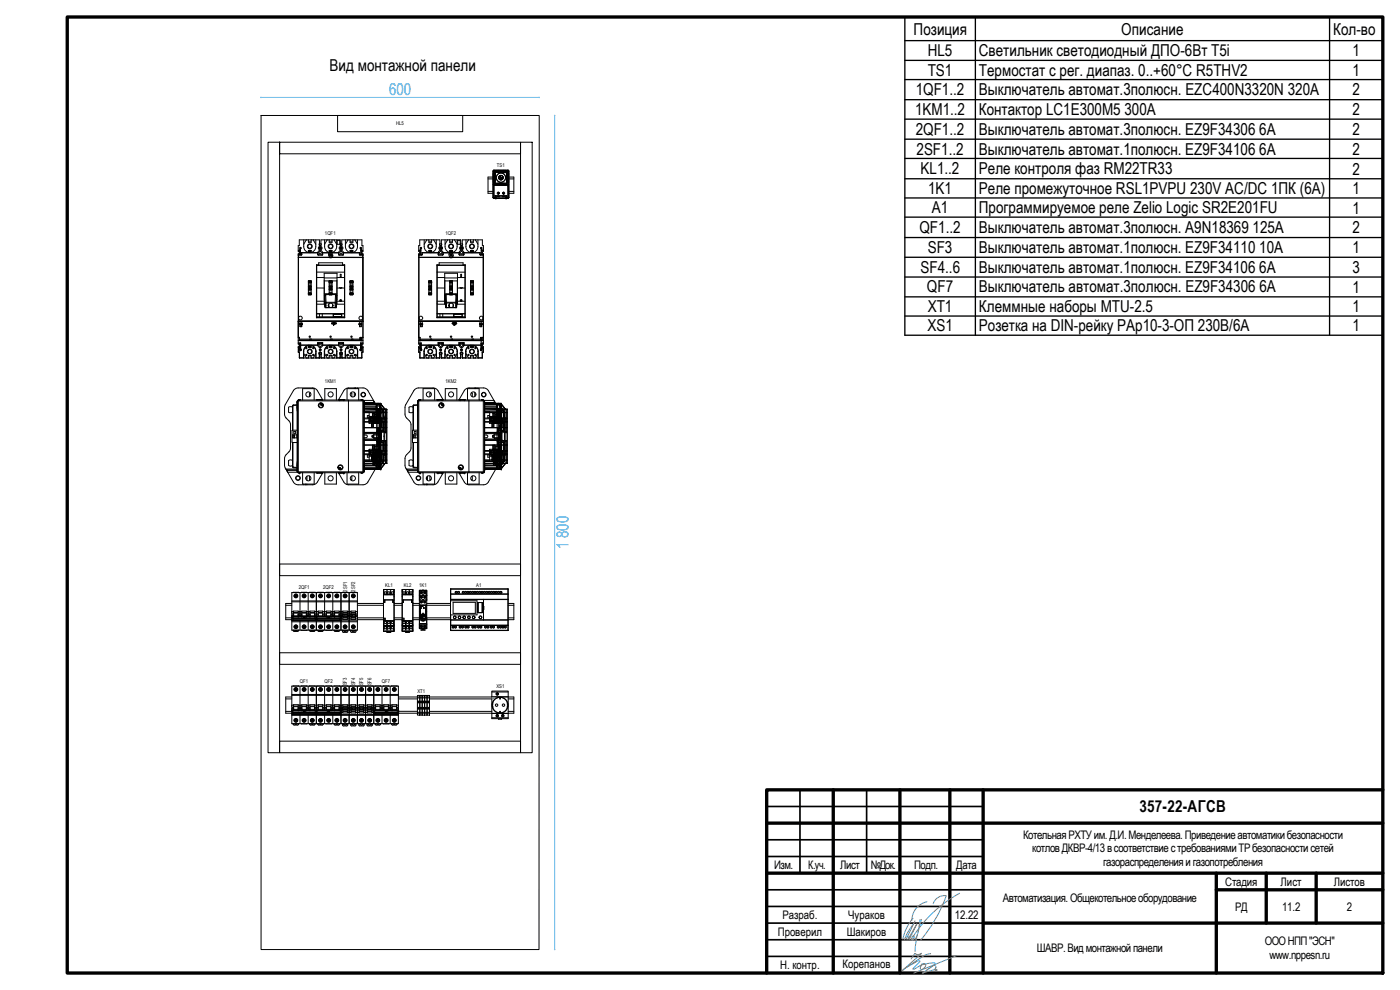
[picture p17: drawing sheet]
<svg xmlns="http://www.w3.org/2000/svg" width="420mm" height="297mm" viewBox="0 0 420 297" stroke-linecap="round" stroke-linejoin="round" font-family="sans-serif">
<defs><g id="words">
<g font-size="4.9">
<text x="274.2" y="10.6">Позиция</text>
<text x="336.5" y="10.6">Описание</text>
<text x="400.1" y="10.6">Кол-во</text>
<text x="278.4" y="16.8">HL5</text>
<text x="293.8" y="16.8">Светильник светодиодный ДПО-6Вт Т5i</text>
<text x="405.9" y="16.9">1</text>
<text x="98.9" y="21.2">Вид монтажной панели</text>
<text x="278.4" y="22.8">TS1</text>
<text x="293.8" y="22.8">Термостат с рег. диапаз. 0..+60°С R5THV2</text>
<text x="405.9" y="22.8">1</text>
<text x="274.8" y="28.5">1QF1..2</text>
<text x="293.8" y="28.5">Выключатель автомат.3полюсн. EZC400N3320N 320А</text>
<text x="405.9" y="28.6">2</text>
<text x="274.6" y="34.4">1KM1..2</text>
<text x="293.8" y="34.4">Контактор LC1E300M5 300А</text>
<text x="405.9" y="34.5">2</text>
<text x="274.8" y="40.4">2QF1..2</text>
<text x="293.8" y="40.4">Выключатель автомат.3полюсн. EZ9F34306 6А</text>
<text x="405.9" y="40.6">2</text>
<text x="275.1" y="46.4">2SF1..2</text>
<text x="293.8" y="46.4">Выключатель автомат.1полюсн. EZ9F34106 6А</text>
<text x="405.9" y="46.5">2</text>
<text x="276.3" y="52.3">KL1..2</text>
<text x="293.8" y="52.3">Реле контроля фаз RM22TR33</text>
<text x="405.9" y="52.4">2</text>
<text x="278.5" y="58.3">1K1</text>
<text x="293.8" y="58.2">Реле промежуточное RSL1PVPU 230V АC/DC 1ПК (6А)</text>
<text x="405.9" y="58.3">1</text>
<text x="279.7" y="64">A1</text>
<text x="293.8" y="64">Программируемое реле Zelio Logic SR2E201FU</text>
<text x="405.9" y="64.1">1</text>
<text x="276" y="70">QF1..2</text>
<text x="293.8" y="70">Выключатель автомат.3полюсн. A9N18369 125А</text>
<text x="405.9" y="70">2</text>
<text x="278.4" y="75.9">SF3</text>
<text x="293.8" y="75.9">Выключатель автомат.1полюсн. EZ9F34110 10А</text>
<text x="405.9" y="76">1</text>
<text x="276.3" y="81.8">SF4..6</text>
<text x="293.8" y="81.8">Выключатель автомат.1полюсн. EZ9F34106 6А</text>
<text x="405.9" y="81.9">3</text>
<text x="278.2" y="87.8">QF7</text>
<text x="293.8" y="87.8">Выключатель автомат.3полюсн. EZ9F34306 6А</text>
<text x="405.9" y="87.8">1</text>
<text x="278.4" y="93.5">XT1</text>
<text x="293.8" y="93.5">Клеммные наборы MTU-2.5</text>
<text x="405.9" y="93.6">1</text>
<text x="278.3" y="99.3">XS1</text>
<text x="293.8" y="99.3">Розетка на DIN-рейку РАр10-3-ОП 230В/6А</text>
<text x="405.9" y="99.4">1</text>
<text x="342" y="243.7">357-22-АГСВ</text>
</g>
<g font-size="4.9" fill="#55f">
<text x="116.7" y="28.5">600</text>
<text x="170.6" y="164.8" transform="rotate(-90 170.6 164.8)">1 800</text>
</g>
<g font-size="3.5">
<text x="307.1" y="251.6">КотельнаяРХТУим.Д.И.Менделеева.Приведениеавтоматикибезопасности</text>
<text x="309.8" y="255.7">котловДКВР-4/13всоответствиестребованиямиТРбезопасностисетей</text>
<text x="232.4" y="260.7">Изм.</text>
<text x="242.6" y="260.7">К.уч.</text>
<text x="252.2" y="260.7">Лист</text>
<text x="261.4" y="260.7">№Док.</text>
<text x="274.4" y="260.7">Подп.</text>
<text x="287" y="260.7">Дата</text>
<text x="331.1" y="259.8">газораспределенияигазопотребления</text>
<text x="367.7" y="265.7">Стадия</text>
<text x="384.3" y="265.7">Лист</text>
<text x="400.3" y="265.7">Листов</text>
<text x="234.8" y="275.8">Разраб.</text>
<text x="254.6" y="275.7">Чураков</text>
<text x="286.5" y="275.8">12.22</text>
<text x="301" y="270.7">Автоматизация.Общекотельноеоборудование</text>
<text x="370.7" y="273.2">РД</text>
<text x="384.8" y="273.2">11.2</text>
<text x="404.2" y="273.2">2</text>
<text x="233.4" y="280.7">Проверил</text>
<text x="254.1" y="280.7">Шакиров</text>
<text x="311.2" y="285.7">ШАВР.Видмонтажнойпанели</text>
<text x="379.5" y="283.6">ОООНПП&quot;ЭСН&quot;</text>
<text x="380.9" y="287.8">www.nppesn.ru</text>
<text x="234.1" y="290.6">Н. контр.</text>
<text x="252.9" y="290.6">Корепанов</text>
</g>
<g font-size="1.6">
<text x="118.9" y="37.6">HL5</text>
<text x="149.1" y="50.1">TS1</text>
<text x="97.5" y="70.6">1QF1</text>
<text x="133.7" y="70.6">1QF2</text>
<text x="97.5" y="115.1">1KM1</text>
<text x="133.7" y="115.1">1KM2</text>
<text x="89.7" y="176.7">2QF1</text>
<text x="97" y="176.7">2QF2</text>
<text x="104.2" y="177.5" transform="rotate(-90 104.2 177.5)">2SF1</text>
<text x="106.6" y="177.5" transform="rotate(-90 106.6 177.5)">2SF2</text>
<text x="115.6" y="176.1">KL1</text>
<text x="121.2" y="176.1">KL2</text>
<text x="125.8" y="176.1">1K1</text>
<text x="142.9" y="176.1">A1</text>
<text x="90" y="204.9">QF1</text>
<text x="97.4" y="204.9">QF2</text>
<text x="104.1" y="205.7" transform="rotate(-90 104.1 205.7)">SF3</text>
<text x="106.6" y="205.7" transform="rotate(-90 106.6 205.7)">SF4</text>
<text x="109" y="205.7" transform="rotate(-90 109 205.7)">SF5</text>
<text x="111.5" y="205.7" transform="rotate(-90 111.5 205.7)">SF6</text>
<text x="114.6" y="204.9">QF7</text>
<text x="125.3" y="208">XT1</text>
<text x="149" y="206.4">XS1</text>
</g>
<g font-size=".3">
<text x="125.9" y="178.2">21</text>
<text x="125.9" y="179.7">24</text>
<text x="126" y="178.9">5</text>
<text x="126" y="177.5">6</text>
<text x="126.9" y="178.3">M</text>
<text x="126.9" y="179">N</text>
<text x="126.9" y="179.3">O</text>
<text x="126.9" y="177.9">O</text>
<text x="127.8" y="179.7">14</text>
<text x="127.8" y="178.2">11</text>
<text x="127.9" y="178.9">4</text>
<text x="127.9" y="177.5">3</text>
<text x="125.9" y="181.1">22</text>
<text x="126" y="180.3">7</text>
<text x="126.9" y="180.8">C</text>
<text x="126.9" y="180.5">N</text>
<text x="127.8" y="181.1">12</text>
<text x="127.9" y="180.3">2</text>
<text x="125.9" y="188.4">A2</text>
<text x="126" y="187.5">8</text>
<text x="126.7" y="188.3">COIL</text>
<text x="127.7" y="188.4">A1</text>
<text x="127.9" y="187.5">1</text>
</g>
</g></defs>
<g fill="none" stroke="#000" stroke-width="1">
<path d="M20.2 5.1h394.8v286.9h-394.8zM250.1 237v55M270.1 237v55M285.1 237v55M295.1 237v55M415 237h-184.9v55M230.1 247h184.9M230.1 262h184.9M295.1 277h119.9M365 262v30M365 267h50M380 262v15"/>
<path d="M395 262v15"/>
</g>
<path d="M240.1 237v25M260.1 237v25M230.1 242h65M230.1 252h65M230.1 257h65M230.1 267h65M230.1 277h65M230.1 272h65M230.1 287h65M230.1 282h65" fill="none" stroke="#000" stroke-width=".5"/>
<g fill="none" stroke="#3dad99" stroke-width=".3">
<path d="M274 275.5a13 13 0 0 0-3 6.4M274.2 277.2a15 15 0 0 0-2.7 4.8M274.6 276.3l-2.7 5.6M275.6 279.6l-.7 2.9-.3 3M276.1 275.9l-.5 3.7M276.5 275.8l-.9 3.8M278.2 270.6a5.6 5.6 0 0 0-4.5 5.5M280.1 271.1a3.5 3.5 0 0 1 3.9-2.3 42.7 42.7 0 0 1-7.7 13.2M288 268a38.6 38.6 0 0 0-13.8 12.8M271.9 290.3l4-2.1 .1 .4-2 2.2h.3l2.1-1.3-.2 1 .1 .3 .3 .1 .8-.5a.66 .66 0 0 0 .4-1 .66 .66 0 0 0-1.1 0l3.4-.5h.5v.3l-3.7 2.8M272.2 281l.5 .1 .2 .6M272.9 281.9l2.3-4.7-2.8 4.8"/>
<path d="M273.6 281.6l-.2 .4M274 280.8a.64 .64 0 0 1 .2 .7 .64 .64 0 0 1-.6 .4zM274.1 281.6l-.7 .4M274.3 281l-.1 1.1M275.3 280.4l-.7 1.7M277 292l3.2-2.3a.46 .46 0 0 1 .5 0 .46 .46 0 0 1 .2 .6l-.3 .6 .3 .4a.26 .26 0 0 0 .3-.3 .26 .26 0 0 0-.4-.2l-4 1.2M279.3 286.2l-1.9 .5-6.5 4.4 5.7-5.1a1.59 1.59 0 0 1-2 .1l-1.2 1.6M287 286.8l-12.8 5.2"/>
</g>
<path d="M147.7 209.4l.1 .2z" fill="#a80f02"/>
<g fill="#a80f02">
<path d="M147.9 209.4h.2v.2h-.2z" fill-rule="evenodd"/>
<path d="M148.1 209.2h.4v.4h-.4z" fill-rule="evenodd"/>
</g>
<path d="M147.9 209.2l.2 .1z" fill="#7f7f7f"/>
<g fill="none" stroke="#000" stroke-width=".3">
<path d="M78.3 34.6h83.5v250.3h-83.5zM101.3 34.6h37.6v4.9h-37.6zM80.4 42.7h75.8v3.4h-72.3v-3.4v183.1h-3.5zM146.5 53.7h1.5M146.5 57.4h1.5M148 51.3l.1 .1M148 59.2l.3 .3M148 51.3v7.9M148 53.1h-1.5v4.9h1.5M148 54.7h.3M148 54.7h.1M148 52l.1 .1"/>
<path d="M148 51.9v.1M148 52.3v.1M148 52.7v.1M148 53v.2M148 53.4v.2M148 53.8v.1M148 54.2v.1M148 54.5v.2M148 55.2v4M148 59.2h.1M148 54.3l.3 .1M148 54.3l.1 .1"/>
<path d="M148 53.2h.1M148 53.2h.4M148 55.2l.3 .3M148 53.9l.5 .1M148 53.9l.1 .1M148 52.4l.5 .1M148 53.6h.4M148 52.4l.1 .1M148 53.6h.1M148 52.8h.5M148 52.8l.1 .1M148.1 52.5v.1"/>
<path d="M148.1 54.7v.5M148.1 55.2h-.1M148.1 52.3h-.1M148.1 54.4h.2M148.1 54h.4M148.1 54.1h.2M148.1 52.1v.2M148.1 52.9v.1M148.1 53.6v.2M148.1 53.8h-.1M148.1 52.6l-.1 .1M148.1 55.2l.2 .3"/>
<path d="M148.1 54.7h.2M148.1 52.5l.2 .1M148.1 52.1h.4M148.1 53.2h.2M148.1 52.6h.2M148.1 54.5h.2M148.1 53.4h.2M148.1 53h.2M148.1 53.2v.2M148.1 53h-.1M148.1 53.4h-.1M148.1 52.9l.2 .1"/>
<path d="M148.1 53.6h.2M148.1 54.5h-.1M148.1 51.4h4.5M148.1 51.4v.5M148.1 54.1l-.1 .1M148.1 54v.1M148.1 54.4v.1M148.1 51.9h-.1M148.3 51.1h4.1M148.3 51.1h.1M148.3 59.5h4.1M148.3 51.1l-.3 .2"/>
<path d="M148.3 53.9h.2M148.3 55.6h.1M148.3 59.5h.1M148.3 54.3l.2 .1M148.3 54.7h.1M148.3 55.5h4.1M148.3 55.6h4.1v3.9M148.3 54.5l.1 .1M148.3 51.9h.2M148.3 55.5h.1M148.3 52.3h-.3M148.3 53.2v.2"/>
<path d="M148.3 53.6h.2M148.3 51.1h.4M148.3 53.6v5.9M148.3 51.9h-.2M148.3 54.5h-.3M148.3 54.5h.2M148.3 51.1l-.2 .3M148.3 54.1l-.3 .1M148.3 51.1v1.2M148.3 55.5h.4M148.3 51.9h-.3M148.4 54.1v.1"/>
<path d="M148.4 54.6l-.1 .1M148.4 54.2l-.1 .1M148.4 54.2h.1M148.4 54.6h.1M148.4 53.2h.1M148.4 52.7v.1M148.4 53v.2M148.4 53.4v.2M148.4 52.8v.1M148.4 52.6l-.4 .1M148.4 53h-.4M148.4 53.4h-.4"/>
<path d="M148.4 52.3l.1 .2M148.4 53.6h.1M148.5 52.5h.1M148.5 54.7h.1M148.5 54.4h.1M148.5 52.2l-.4 .1M148.5 52.6h.1M148.5 54.5v.2M148.5 52.2v.3M148.5 52.6h-.2M148.5 53.7l-.4 .1M148.5 53h.1"/>
<path d="M148.5 53.2h.1M148.5 53.4h.1M148.5 53.8h-.5M148.5 54.1v.2M148.5 53.7v.1M148.5 53v.1M148.5 52.6v.2M148.5 52.2v.1M148.5 51.9h.1M148.5 53.8h.1M148.5 53.2h-.2M148.5 53h-.2"/>
<path d="M148.5 53.4h-.2M148.5 54.7h-.2M148.5 52h.1M148.5 52v.1M148.5 54.1h-.2M148.5 54.5h.1M148.5 53.6h.1M148.5 52.9h.1M148.5 54.1h.1M148.5 53.9v.1M148.5 53.9h.1M148.5 54.3h.1"/>
<path d="M148.5 52.4h.1M148.5 52h-.5M148.5 53.1h.1M148.5 54.3v.1M148.5 53.5v.1M148.5 53.1v.1M148.5 52.8v.1M148.5 52.4v.1M148.5 52.3v.1M148.5 53.4v.1M148.5 52.3h-.2M148.5 53.5h.1"/>
<path d="M148.5 53.8v.1M148.5 52.8h.1M148.5 51.9v.1M148.6 59.2h-.6M148.6 59.2v.3M148.6 59.5h.1M148.6 59.2h.1M148.6 58.7v.5M148.6 58.7h3.5v.5M148.6 58.7l.1 .2M148.6 58.7l.2 .1M148.7 58.9v.3"/>
<path d="M148.7 59.2v.2M148.7 59.4l-.1 .1M148.7 58.9l.1 .1M148.7 59.4h.1M148.7 55.1v.4M148.7 51.5l.1 .1M148.7 55.2v.3M148.7 51.1v.3M148.7 55.1l-.6 .1M148.7 51.4v.1M148.7 55.1h.2M148.7 51.5h.1"/>
<path d="M148.7 55.2h3.3v.3M148.8 51.1h.1M148.8 51.1l-.1 .3M148.8 51.1h-.1M148.8 58.8h3.1M148.8 51.6h.1M148.8 55h.1M148.8 59.4h.1M148.8 58.8l-.1 .1M148.8 55l-.1 .1M148.8 59.4l-.1 .1M148.8 58.8l.1 .1"/>
<path d="M148.8 51.5l-.1 .1M148.8 59h.1M148.8 51.4v.2M148.8 59v.4M148.9 59.4l-.2 .1M148.9 59.4h.1M148.9 59.4h2.9M148.9 55l.1 .1M148.9 58.9l-.1 .1M148.9 58.9v.1M148.9 59v.4M148.9 55h.1"/>
<path d="M148.9 51.6h.1M148.9 51.1v.3M148.9 51.1h.1M148.9 55.5h.2M148.9 51.1l.1 .3M148.9 51.5h.1M148.9 51.4v.1M148.9 51.1h.2M149 55.1l-.1 .4M149 51.5l-.1 .1M149.1 55.1v.4M149.1 51.5h.1"/>
<path d="M149.1 51.5l.1 .1M149.1 51.4v.1M149.1 51.1v.3M149.1 58.9l.9 .2zM149.1 55.1h.2M149.2 51.1l-.1 .3M149.2 51.1h-.1M149.2 51.1h.1M149.2 51.6h.1M149.2 55l-.1 .1M149.2 55h.1M149.2 51.5l-.1 .1"/>
<path d="M149.2 51.4l.1 .2M149.3 55v.1M149.3 55h.1M149.3 51.1v.3M149.3 51.1h.1M149.3 55.5h.2M149.3 55.1v.4M149.3 51.5h.1M149.3 51.1h.2M149.3 51.4v.1M149.3 51.5v.1M149.3 55.1h.1"/>
<path d="M149.5 51.5l.1 .1M149.5 51.5v.1M149.5 51.1v.3M149.5 51.4v.1M149.5 55.1v.4M149.5 55.1h.1M149.5 51.5h.1M149.5 51.1h.2M149.5 51.6h.1M149.5 57.7l.1 .1zM149.5 51.1h.1M149.5 55v.1"/>
<path d="M149.5 55h.1M149.6 51.6h-.1M149.6 55l-.1 .1M149.6 55.1h.1M149.6 51.5v.1M149.6 51.4v.2M149.6 55h.1M149.6 55l.1 .1M149.6 57.8h.2zM149.6 58h.2M149.6 58h.1M149.6 58v.3v-.3"/>
<path d="M149.7 51.1v.3M149.7 51.1h.1M149.7 53.4h.1M149.7 55.5h.1M149.7 55.1v.4M149.7 51.5l-.1 .1M149.7 51.4v.1M149.7 51.5h.1M149.8 55.1v.4M149.8 51.1v.3M149.8 51.6h.1M149.8 51.5l.1 .1"/>
<path d="M149.8 51.4v.1M149.8 51.5h.1M149.9 51.1h.1M149.9 52.9l.7 .4 .1 .4-.4-.1zM149.9 51.1l-.1 .3M149.9 51.1h-.1M149.9 51.6h.1M149.9 55l-.1 .1M149.9 55l.2 .1M150 52.9l.5 .4-.6-.4 .4 .7 .4 .1-.1-.5 .1 .5-.4-.1zM150 51.6h.1M150 51.4v.2"/>
<path d="M150 51.1l.1 .3M150 51.1h.1M150.1 55l-.3 .1M150.1 55.5h.1M150.1 51.5l-.1 .1M150.1 51.1v.3M150.1 51.4v.1M150.1 55.1v.4M150.1 51.1h.1M150.1 51.5h.1M150.2 51.1v.3M150.2 53.3h.1"/>
<path d="M150.2 51.5l.1 .1M150.2 51.4v.1M150.2 55.1v.4M150.2 51.5h.1M150.3 51.5v.1M150.3 51.4v.2M150.3 51.1h.1M150.3 51.1l-.1 .3M150.3 51.1h-.1M150.3 51.6h.1M150.3 55l.2 .1M150.3 55l-.1 .1"/>
<path d="M150.4 51.6h.1M150.4 51.5v.1M150.4 51.4v.1M150.4 51.1l.1 .3M150.4 51.1h.1M150.5 55.1v.4M150.5 51.1v.3M150.5 51.5l-.1 .1M150.5 55.5h.1M150.5 51.5h.1M150.5 51.1h.1M150.6 51.5h.1"/>
<path d="M150.6 55.1v.4M150.6 51.4v.1M150.6 51.5l.1 .1M150.6 51.1v.3M150.6 55l.2 .1M150.7 51.1l-.1 .3M150.7 51.1h-.1M150.7 51.1h.1M150.7 51.5v.1M150.7 51.4v.2M150.7 55l-.1 .1M150.7 55h.1"/>
<path d="M150.7 58.9l.9 .2zM150.8 55v.1M150.8 55h.1M150.8 51.6h-.1M150.8 51.6h.1M150.8 51.1v.3M150.8 51.1h.1M150.8 55.1v.4M150.8 55.5h.2M150.8 51.4v.1M150.8 51.5h.1M150.8 51.1h.2"/>
<path d="M150.8 58h.2M150.8 55.1h.1M150.9 57.8h.1zM151 51.4v.1M151 55.1v.4M151 51.5v.1M151 51.5h.1M151 55.1h.1M151 51.5l.1 .1M151 53.2a.66 .66 0 0 0-.7-.6 .66 .66 0 0 0-.6 .8M151 53.2a.66 .66 0 0 1-.6 .8 .66 .66 0 0 1-.7-.6M151 53.2h.1"/>
<path d="M151 51.1v.3M151 55l.1 .1M151 51.1h.2M151 58l.1 .3-.1-.3M151 58h.1M151 55v.1M151 51.1h.1M151.1 55l-.1 .1M151.1 55h.1M151.1 51.6h.1M151.1 51.5v.1M151.1 51.4v.2"/>
<path d="M151.1 55.1h.1M151.1 57.7l-.1 .1M151.1 55l.1 .1M151.2 51.6h-.1M151.2 57.7l-.2 .1M151.2 51.1v.3M151.2 51.1h.1M151.2 55.5h.2M151.2 51.1h.2M151.2 55.1v.4M151.2 51.4v.1M151.2 51.5l-.1 .1"/>
<path d="M151.2 51.5h.1M151.4 51.5h.1M151.4 55.1v.4M151.4 51.1v.3M151.4 51.5v.1M151.4 55.1h.2M151.4 51.4v.1M151.4 51.1h.1M151.4 51.6h.1M151.4 55h.1M151.4 55v.1M151.5 51.4v.2"/>
<path d="M151.5 55l.1 .1M151.5 55h.1M151.5 51.1l.1 .3M151.5 51.1h.1M151.6 55.1v.4M151.6 51.1v.3M151.6 51.4l-.1 .2M151.6 55.5h.1M151.6 51.5l-.1 .1M151.6 51.5h.1M151.6 51.1h.1M151.7 55.1v.4"/>
<path d="M151.7 51.1v.3M151.7 55.1h.3M151.7 51.4v.1M151.7 51.5l.1 .1M151.7 51.5h.1M151.8 51.1h.1M151.8 51.1l-.1 .3M151.8 51.1h-.1M151.8 51.6h.1M151.8 55h.1M151.8 55l.2 .1M151.8 55l-.1 .1"/>
<path d="M151.8 58.9l.1 .1M151.8 59h.1M151.8 58.9v.1M151.8 59v.4M151.8 59.4h.1M151.8 59.4l.2 .1M151.9 55l.1 .1M151.9 51.4v.2M151.9 59v.4M151.9 58.8l.1 .1M151.9 59.4l.1 .1M151.9 59.4h.1"/>
<path d="M151.9 58.8l.2-.1-.1 .2M151.9 58.8l-.1 .1M151.9 51.1l.1 .3M151.9 51.1h.1M152 55.5h.3M152 58.9v.3M152 55.1v.4M152 51.1v.3M152 51.5l-.1 .1M152 55.1h.1M152 51.1h.3M152 51.4v.1"/>
<path d="M152 58.9l-.1 .1M152 55.1l.6 .1M152 51.5h.1M152 59.2v.2M152 59.4l.1 .1M152 59.4h-.1M152 59.2h.1M152.1 52.4l.2 .1M152.1 53.8h.1M152.1 51.9h.1M152.1 53.9l.5 .1M152.1 53.4h.1"/>
<path d="M152.1 53.5h.1M152.1 59.2h.5M152.1 52.3h.1M152.1 54.2h.1M152.1 54.6h.1M152.1 59.2v.3M152.1 52.8l.2 .1M152.1 52.7h.1M152.1 59.5h-.1M152.1 51.9l.1 .1M152.1 52.3l.1 .1M152.1 52.7l.1 .1"/>
<path d="M152.1 53.1v.1M152.1 53.4l.1 .1M152.1 53.8l.1 .2M152.1 54.2l.1 .1M152.1 54.6v.1M152.1 53.1h.1M152.1 53.2h.1M152.1 52l.1 .1M152.1 52.4l.1 .1M152.1 52.8l.1 .1M152.1 53.5l.1 .1M152.1 53.9l.1 .1"/>
<path d="M152.1 54.3l.1 .1M152.1 54.7h.1M152.2 52v.1M152.2 53.9v.1M152.2 53.5v.1M152.2 54.7h.1M152.2 54.7h-.1M152.2 51.9h.1M152.2 53.7v.1M152.2 52.2v.1M152.2 52.5h.4M152.2 53.7l.4 .1"/>
<path d="M152.2 52.2l.4 .1M152.2 52.3v.2M152.2 52.6v.2M152.2 53h.1M152.2 53.6h.1M152.2 51.9h-.1M152.2 52.2l-.1 .1M152.2 52.6l-.1 .1M152.2 53l-.1 .1M152.2 53.4h-.1M152.2 53.7l-.1 .1M152.2 54.5l-.1 .1"/>
<path d="M152.2 52.1h.1M152.2 53.8h.1M152.2 54.5v.1M152.2 52.3h.1M152.2 52h.1M152.2 52h-.1M152.2 52.1h.4M152.2 54h.1M152.3 52.9h.3M152.3 53.4h.1M152.3 53.6h.3M152.3 53.6h-.1"/>
<path d="M152.3 53.2h.3M152.3 52.6v.1M152.3 53h.1M152.3 54.2l.1 .1M152.3 54.6l.1 .1M152.3 54.2h.1M152.3 54.6h.1M152.3 52.7v.1M152.3 53v.2M152.3 53.4v.2M152.3 54.1v.1M152.3 51.9h.3"/>
<path d="M152.3 54.5h.3M152.3 52.3h.1M152.3 54.4h.3M152.3 54.1h.3M152.3 55.5h.1M152.3 51.1l.3 .3M152.3 52.5h.3M152.3 54.7h.3M152.3 53.4h.3M152.3 52.6h.3M152.3 53h.3M152.3 54.5v.1"/>
<path d="M152.3 51.1l.1 1.2M152.3 54.1l-.2 .1M152.3 52.6h-.1M152.3 53.4h-.1M152.3 54.5h-.1M152.3 52.5v.1M152.3 52.9v.1M152.3 53.2v.2M152.3 53.6l.1 2M152.3 53.2h-.1M152.3 54.7h-.1M152.4 55.5v.1"/>
<path d="M152.4 54.7h.1M152.4 59.5h.1M152.4 55.5h.1M152.4 53.9h-.2M152.4 54.3h-.3M152.4 51.1h-.1M152.4 51.1h.1M152.4 51.1l.3 .2M152.6 52.1v.2M152.6 54v.1M152.6 54.7v4.5M152.6 53.4h-.3"/>
<path d="M152.6 52.3h-.4M152.6 52.5v.1M152.6 53.2v.2M152.6 53.6v.2M152.6 54.4v.1M152.6 53.8h-.3M152.6 55.2h.1M152.6 53.6h-.3M152.6 55.2l-.3 .3M152.6 54h-.4M152.6 52.1h-.4M152.6 51.4v.5"/>
<path d="M152.6 52.6l-.3 .1M152.6 52.9v.1M152.6 53h-.3M152.6 59.2h.1M152.6 59.2l-.2 .3M152.6 55.2l-.2 .4M152.6 55.2l-.2 .3M152.7 51.3l-.1 .1M152.7 59.2l-.3 .3M152.7 51.3v7.9M152.7 53.1h1.5v4.9h-1.5M152.7 53.7h1.5"/>
<path d="M152.7 57.4h1.5M156.2 42.7h3.5v183.1h-3.5zM89.5 75.2h.7M89.5 76.4h.7v-1.5h-.3v1.5M89.6 76.5v19.8M89.6 76.5h.8M90 75.2v1.2M90 74.3h.3v.2h-.3zM90.4 76.5h.1M90.5 75.9v.5M90.5 76.4h.1M90.5 76.4l-.1 .1"/>
<path d="M90.6 75.8v.6M90.6 75.8h4.7M90.6 76.4l-.2 .1M90.6 75.8l-.1 .1M92 72l-.8 1.3M92.5 72l.1 .7M92.6 72.7h.8M92.6 75.2h.8M92.6 75.2h.8v.5M92.6 75.2v.5M92.7 75.5h.5M92.7 75.8v-.4h.5v.4"/>
<path d="M92.7 75.4v.2h.5M93.5 72l-.1 .7M94 72l.8 1.3M94.8 72a3.5 3.5 0 0 1-.6 3.3 1.81 1.81 0 0 1-1.9 .4 1.81 1.81 0 0 1-1.1-1.7v-2M95 79.5h.6M95 79.5v15.8M95 79.5h.1M95 79.6h8.4M95 79.5h8.4M95.3 76.4h.1M95.3 75.8l-4.8 .1M95.3 75.8v.6"/>
<path d="M95.3 76.4l.2 .1M95.4 76.4v-.6a.69 .69 0 0 1 .7-.7 .69 .69 0 0 1 .7 .7v.6M95.4 76.4l.1 .1M95.5 76.5h1.2M95.5 76.5h.1M95.9 73.1v.6h.4v-1.7h5.8l.1 1.7h.3l.1-1.7h6v1.7h.3v1.7l-.3 .4 .3 .3v27.2l-.3 .3 .3 .3v1.7M95.9 73.1v-1.1h-6.1v1.7h-.3v1.7l.3 .4-.3 .3v27.2l.3 .3-.3 .3v1.7M95.9 73.1a.36 .36 0 0 0-.1 .5 .36 .36 0 0 0 .6 0 .36 .36 0 0 0-.1-.5M95.9 74.3h.3v.3h-.3zM96.7 76.5h.1M96.8 76.4h.1M96.8 76.4l-.1 .1"/>
<path d="M96.8 75.8h4.8M96.8 75.8v.6M96.8 75.8l2.3 .1M98.2 72l-.8 1.3M98.7 72l.1 .7M98.8 72.7h.8M98.8 75.7v-.5h.8v.5M98.8 77.3h.8M98.8 77.2l-9.3 .1h9.3M98.8 77.2h.8M98.8 77.2v.1M98.8 75.2h.8"/>
<path d="M98.9 75.5h.6M98.9 75.8l.1-.4h.5v.4M99 75.6h.5M99 76.3h.3l.1 .4h-.4zM99.6 77.2l9.3 .1h-9.3M99.6 77.2v.1M99.7 72l-.1 .7M99.9 76.8h.1M100.2 72l.8 1.3M101 72a3.5 3.5 0 0 1-.5 3.3 1.8 1.8 0 0 1-2 .4 1.8 1.8 0 0 1-1.1-1.7v-2M101.2 72.1h.8v1.2h-.8zM101.6 76.4h.1"/>
<path d="M101.6 75.8l-2.3 .1M101.6 76.4l.2 .1M101.6 75.8v.6M101.7 76.4l.1 .1M101.7 76.4v-.6a.7 .7 0 0 1 .7-.7 .7 .7 0 0 1 .6 .7v.6M101.8 76.5h1.1M101.8 76.5h.1M102.2 73.1a.35 .35 0 0 0-.1 .5 .35 .35 0 0 0 .5 0 .35 .35 0 0 0-.1-.5M102.2 74.3h.3v.3h-.3zM102.8 79.5h.7M102.8 79.5v-.7h-7.2v.7M102.9 76.5h.1"/>
<path d="M103 76.4h.1M103 76.4l-.1 .1M103.1 75.8h4.8M103.1 76.4l-.2 .1M103.1 75.8l4.8 .1M103.1 75.8v.6M103.4 79.5v15.8M103.5 79.5h-.1M103.5 79.5v15.8M104.5 72l-.8 1.3M105.1 75.2h.8M105.1 72.7h.8"/>
<path d="M105.2 75.5h.6M105.7 75.4v.2h-.5v-.2M105.8 75.8v-.4h-.6v.4M105.9 75.7v-.5h-.8v.5M106 72l-.1 .7h-.8l-.1-.7M106.5 72l.8 1.3M107.3 72a3.5 3.5 0 0 1-.5 3.3 1.81 1.81 0 0 1-2 .4 1.81 1.81 0 0 1-1.1-1.7v-2M107.9 75.8v.6M107.9 76.4h.1M107.9 75.8v.1M107.9 76.4l.1 .1M107.9 75.9v.5"/>
<path d="M108 76.5h.1M108 76.5h.8M108.1 74.3h.3v.3h-.3zM108.2 74.3h.2v.2h-.2zM108.3 75.2h.6M108.4 75.2v1.2M108.8 76.5v18.9M108.8 76.5h-.8M108.9 76.4h-.6v-1.5h.2l.1 1.5M125.7 75.2h.6M125.7 76.4h.6v-1.5h-.2l-.1 1.5M125.7 76.5h.9"/>
<path d="M125.7 76.5v19.8M126.2 75.2v1.2M126.2 74.3h.3v.3h-.3zM126.2 74.3h.2v.2h-.2zM126.6 76.5h.1M126.7 75.9v.5M126.7 75.9h4.9M126.7 76.4h.1M126.7 76.4l-.1 .1M126.7 75.8v.6M126.7 75.8h4.8M126.7 75.8v.1"/>
<path d="M127.3 72a3.5 3.5 0 0 0 .5 3.3 1.8 1.8 0 0 0 2 .4 1.8 1.8 0 0 0 1.1-1.7v-2M128.1 72l-.8 1.3M128.6 72l.1 .7h.8M128.7 75.2h.8M128.7 72.7h.8M128.9 75.8v-.4h.5v.4M128.9 75.5h.5M129.4 75.4v.2h-.5v-.2M129.5 75.2h-.8v.5M129.5 75.2v.5M129.6 72l-.1 .7M130.1 72l.8 1.3"/>
<path d="M131.1 79.5v15.8M131.1 79.5h.7M131.1 79.5h.1M131.2 79.5v15.8M131.2 79.6h8.3M131.2 79.5h8.3M131.5 75.8v.6M131.5 76.4h.1M131.5 75.8l.1 .1M131.5 76.4l.2 .1M131.6 75.8a.69 .69 0 0 1 .6-.7 .69 .69 0 0 1 .7 .7v.6M131.6 75.9v.5"/>
<path d="M131.6 76.4l.1 .1M131.7 76.5h.1M131.7 76.5h1.1M132 73.1l.1 .6h.3l.1-1.7h5.8v1.7h.4l.1-1.7h6v1.7h.3v1.7l-.4 .4 .4 .3v27.2l-.4 .3 .4 .3v1.7M132 73.1v-1.1h-6v1.7h-.3v1.7l.3 .4-.3 .3v27.2l.3 .3-.3 .3v1.7M132 73.1a.36 .36 0 0 0 0 .5 .36 .36 0 0 0 .5 0 .36 .36 0 0 0-.1-.5M132.1 74.3h.3v.3h-.3zM132.8 76.5h.1M132.9 76.4h.1M132.9 76.4l-.1 .1M133 75.8v.6M133 75.8h4.8"/>
<path d="M133 76.4l-.2 .1M133 75.8l2.2 .1M134.4 72l-.8 1.3M134.9 72l.1 .7M134.9 77.3h.9M135 72.7h.8M135 77.2l-9.3 .1h9.2M135 75.7v-.5h.8v.5M135 77.2l-.1 .1M135 77.2h.8M135 75.2h.8M135.1 75.8v-.4h.5v.4"/>
<path d="M135.1 75.5h.5M135.1 75.6h.5M135.2 76.3h.3l.1 .4h-.4zM135.2 76.3h.3v.3h-.3zM135.8 77.2l9.3 .1h-9.3M135.8 77.2v.1M135.9 72l-.1 .7M136 76.8h.1M136.4 72l.8 1.3M137.2 72a3.5 3.5 0 0 1-.5 3.3 1.8 1.8 0 0 1-2 .4 1.8 1.8 0 0 1-1.1-1.7v-2M137.4 72.1h.7v1.2h-.7zM137.8 75.8v.6"/>
<path d="M137.8 76.4h.1M137.8 75.8l-2.3 .1M137.8 76.4l.1 .1M137.8 76.4v-.6a.7 .7 0 0 1 .7-.7 .7 .7 0 0 1 .7 .7v.6M137.9 76.5h.1M137.9 76.5h1.2M138.3 73.1a.35 .35 0 0 0-.1 .5 .35 .35 0 0 0 .6 0 .35 .35 0 0 0-.1-.5M139 79.5v-.7h-7.2v.7M139 79.5h.6M139.1 76.5h.1M139.2 76.4h.1M139.2 76.4l-.1 .1"/>
<path d="M139.2 75.8h4.8M139.2 75.8v.6M139.5 79.5v15.8M139.6 79.5h-.1M139.6 79.5v15.8M140.6 72l-.8 1.3M141.1 72l.1 .7M141.2 72.7h.9M141.2 75.2h.8M141.2 72.7h.8M141.4 75.5h.5M141.4 75.6h.5"/>
<path d="M141.9 75.8v-.4h-.5v.4M142.1 75.7l-.1-.5h-.7l-.1 .5M142.1 72v.7M142.6 72l.8 1.3M143.4 72a3.5 3.5 0 0 1-.5 3.3 1.81 1.81 0 0 1-2 .4 1.81 1.81 0 0 1-1.1-1.7v-2M144 76.4h.1M144 75.8v.6M144 76.4l.2 .1M144.1 76.4l.1 .1M144.2 76.5h.8M144.2 76.5h.1M144.3 74.3h.3v.3h-.3z"/>
<path d="M144.3 74.3h.3v.2h-.3zM144.4 75.2h.7M144.6 75.2v1.2M144.7 75.2v-.3h-.3v1.5h.7M144.7 75.2v1.2M145 76.5v18.9M145 76.5h-.8M89.5 96.4h19.4M89.5 96.3h19.4M89.5 96.4l19.4 .1zM89.6 96.4h.1M89.9 97.2h.1"/>
<path d="M89.9 97.4h.8M89.9 97.2v.2M89.9 97.2h.7M89.9 97.4h.1M90 96.9l-.1 .3M90 96.9l.1 .3M90 97.4l.1 .6zM90.1 98h.4M90.1 97.1h.4M90.5 97.4v.6zM90.6 96.9l-.1 .3M90.6 96.9l.1 .3"/>
<path d="M90.6 96.9v.3M90.6 97.2l.1 .2M90.7 97.2v.2M90.7 97.2h-.1M92.6 84.3h.8v4.1h-.8zM92.6 88.4h.8M92.6 88.3h.8M92.6 88.2h.1M92.6 88v.1M92.6 84.6v.1M92.6 84.6h.1M92.6 88.2h.8"/>
<path d="M92.6 87.7h.8M92.6 88.1h.8M92.6 88h.8M92.6 87.2h.8M92.6 86.9h.8M92.6 86.8h.8M92.6 86.3l.8 .1M92.6 86.7h.8M92.6 86.1h.8M92.6 86.6h.8M92.6 86h.8M92.6 85.9h.8"/>
<path d="M92.6 85h.8M92.6 84.6h.8M92.6 84.7h.8M92.6 85.5h.8M92.6 84.3h.8M92.6 84.4h.8M92.6 88.1l.1 .1M92.7 88.2h.5M92.7 84.5h.5M92.7 84.5l-.1 .1M92.7 84.5h.1M93.2 88.3h.1"/>
<path d="M93.2 84.5h.1M93.2 84.5l.2 .1M93.2 84.5l.1 .1M93.3 84.6l.1 .1M93.3 84.6h.1M93.3 88.1l-.1 .1M93.4 84.6v.1M93.4 84.6h.1M93.4 88.1v.1M93.4 88v.1M93.4 88.2l-.2 .1M93.4 88l-.1 .1"/>
<path d="M93.4 86.9h-.8h.8M93.4 85.9h-.8h.8M95 95.3h8.5M95 91h.1M95 81.6l8.4 .1M95 91.3h2.5M95 95.3h.1M95 95.2h8.4M95 95.1h8.4M95 90.4h2.3M95 94.1h8.4M95 83.3h2.3"/>
<path d="M95 86.4h2.3M95.9 94.1v1M96.7 94.1v1M97.3 91h.2M97.3 83.4h3.8M97.3 84.1l.1 5.8M97.3 88.6h.1M97.3 88.2h3.8M97.3 84.3h3.8M97.4 88.6h.1M97.4 89.9h.1M97.4 88.6v1.3"/>
<path d="M97.5 88.6v1.5M97.5 90.1l.1 2-.1-2M97.5 88.6l.1 2.4M97.5 88.6h.1M97.5 90.1h.1M97.5 88.5v.1M97.6 91v1.1M97.6 92.1l.2 .2M97.6 92.1h.1M97.7 88.4l-.2 .1M97.7 88.4h3M97.7 88.4l.1 2.3"/>
<path d="M97.7 88.4h.1M97.8 88.3l-.3 .2M97.8 88.3h2.8M97.8 88.3l-.1 .1M97.8 90.9l-.2 .1M97.8 90.7l-.2 .3M97.8 90.9v1.4M97.8 90.7v.2M97.8 92.3h.1M97.8 90.9h2.8M97.8 90.7h2.8M97.8 92.3h2.8"/>
<path d="M98.7 91.2v.8l-.2-.4M98.8 84.3v4.1h.8v-3.8M98.8 88h.8M98.8 84.6h.1M98.8 88l.1 .1M98.8 87.7h.8M98.8 87.2h.8M98.8 86.9h.8M98.8 86.8h.8M98.8 86.3l.8 .1M98.8 86.7h.8M98.8 86.1h.8"/>
<path d="M98.8 86.6h.8M98.8 86h.8M98.8 85.9h.8M98.8 85h.8M98.8 84.7h.8M98.8 85.5h.8M98.8 84.3h.8M98.8 84.4h.8M98.8 88.2h.1M98.8 88.2l.2 .1M98.9 88.1v.1M98.9 88.1h.1"/>
<path d="M99 88.3h.1M98.9 88.2h.6M99 84.5h.1M99 84.5l-.2 .1M99 84.5l-.2 .2M99.5 88.3h.1M99.5 84.5l.1 .1h-.8M99.5 84.5l.1 .1M99.5 84.5h.1M99.5 84.5h-.6M99.5 88.1h.1M99.5 84.6l.1 .1"/>
<path d="M99.6 88.1h.1M99.6 84.6v.1M99.6 84.6h.1M99.6 97.1l.5 .1M99.6 96.9v.2M99.6 88.1l-.1 .1M99.6 84.7h.1M99.6 88.2l-.1 .1M99.6 84.3v.3M99.6 88.1v.1M99.6 88v.1M99.6 84.6l-.8 .1"/>
<path d="M99.7 96.9h-.1M99.8 91.4v.5l.1-.2M99.9 91.6v.1M100 94.3h2.5v.7h-2.5zM100.1 94.3v.7M100.1 96.7v.6v-.1M100.1 96.9h.1M100.1 97.3v.1M100.1 97.3h.1M100.1 97.2h.1M100.1 96.9h-.5M100.1 96.7v.6"/>
<path d="M100.1 97.3h.3M100.1 96.8h.2v.5M100.1 96.7h.2M100.1 97.4h.1M100.1 96.7h.1M100.3 96.7h.1M100.3 97.4h-.2M100.4 96.9h.5M100.4 97.1h.5zM100.4 96.9h.1M100.4 97.3l-.1 .1M100.4 96.7v.6"/>
<path d="M100.4 96.7h.1M100.6 90.9v1.4l.3-.2M100.6 90.7v.2M100.6 90.7l.3 .3-.3-.1M100.6 88.3l.3 .2M100.6 88.3l.1 .1M100.7 88.4l.2 .1M100.7 88.4l-.1 2.3M100.7 88.4h.1M100.8 96.9h.1M100.9 92.1l-.3 .2M100.9 92.1h.1"/>
<path d="M100.9 96.9v.2M100.9 91.3h2.5M100.9 91h.2M100.9 88.5l.1 .1M101 88.6h.1M101 89.9h.1M101 90.1l-.1 2 .1-2M101 88.6l-.1 3.5M101 90.1h.1M101 88.6v1.5M101.1 89.9h-.1M101.1 88.6h.1"/>
<path d="M101.1 91.3v-9.3h-3.8v9.3M101.1 83.3h2.3M101.1 90.4h.9M101.1 86.4h.9M101.9 86.3h.7l-.4 .3zM102 90.4h.4M102.1 90.1l.2 .2zM102.2 82.3l.2 .1-.2 .8zM102.4 90.4h1M102.5 86.4h.9M102.5 94.3v.7M103.4 95.3h.1"/>
<path d="M105.1 88.4h.8M105.1 88.3h.8M105.1 88l.8 .1M105.1 88v.1M105.1 84.3h.8v4.1h-.8zM105.1 87.7h.8M105.1 88h.8M105.1 87.2h.8M105.1 86.9h.8h-.8M105.1 86.9h.8M105.1 86.8h.8M105.1 86.3l.8 .1"/>
<path d="M105.1 86.7h.8M105.1 86.1h.8M105.1 86.6h.8M105.1 86h.8M105.1 85.9h.8M105.1 85h.8M105.1 85.9h.8h-.8M105.1 84.7h.8M105.1 85.5h.8M105.1 84.3h.8M105.1 84.4h.8M105.1 88.1l.1 .1"/>
<path d="M105.1 88.1h.1M105.2 88.2h.6M105.2 84.5h.6M105.2 88.3h.1M105.2 84.5l-.1 .1M105.2 84.5l-.1 .2M105.8 88.2l.1-.1-.8 .1 .1 .1M105.8 84.5l.1 .1h-.8M105.8 84.5v.1M105.8 84.6l.1 .1M105.8 84.6h.1M105.8 88.1h.1"/>
<path d="M105.8 88.1v.1M105.9 84.6v.1M105.9 88v.1M105.9 88l-.1 .1M105.9 84.6l-.8 .1M107.8 97.4h.7M107.8 97.2h.1M107.8 97.2v.2M107.8 97.2h.7M107.9 96.9l.1 .3M107.9 96.9l-.1 .3M107.9 97.4v.6z"/>
<path d="M107.9 98h.5M108 97.1h.3M108.4 97.4h.1M108.4 97.4v.6M108.4 97.9v.1M108.5 96.9l-.2 .3M108.5 96.9v.3M108.5 97.2v.2M108.5 97.2h.1M108.8 95.3v.3M108.8 96.4h.1M108.8 95.5v.8"/>
<path d="M125.7 96.4h19.4M125.7 96.3h19.4M125.8 96.4h.1M126.1 97.2h.1M126.1 97.4h.7M126.1 97.2v.2M126.1 97.2h.7M126.1 96.9l.2 .3M126.1 96.9v.3M126.2 97.4v.6M126.2 97.4h.1M126.2 97.9v.1"/>
<path d="M126.2 98h.5M126.3 97.1h.3M126.7 97.4v.6zM126.8 96.9l-.2 .3M126.8 96.9v.3M126.8 97.2v.2M126.8 97.2h.1M128.7 88.4h.8M128.7 88.3h.8M128.7 84.3h.8v4.1h-.8zM128.7 87.7h.8M128.7 86.3l.8 .1"/>
<path d="M128.7 88l.8 .1M128.7 88h.8M128.7 87.2h.8M128.7 86.1h.8M128.7 86.9h.8M128.7 86h.8M128.7 88l.1 .2M128.7 85.9h.8M128.7 85h.8M128.7 86.8h.8M128.7 84.7h.8M128.7 86.7h.8"/>
<path d="M128.7 86.6h.8M128.7 85.5h.8M128.7 84.3h.8M128.7 84.4h.8M128.8 84.6l-.1 .1M128.8 88.2h.6M128.8 84.5h.6M128.9 84.5l-.2 .1h.8M128.9 84.5l-.1 .1M128.9 88.3h.1M129.4 84.5l.1 .1M129.4 84.6l.1 .1"/>
<path d="M129.4 84.6h.1M129.5 88.1l-.1 .1M129.5 88.1h.1M129.5 88.2h-.1M129.5 88.2l-.8-.1 .2 .2M129.5 84.6v.1M129.5 88v.1M129.5 86.9h-.8h.8M129.5 84.6h.1M129.5 88.1v.1M129.5 85.9h-.8h.8M129.5 84.6l-.8 .1"/>
<path d="M131.1 95.3h8.5M131.1 91h.1M131.1 81.6l8.4 .1M131.2 95.3h8.3M131.2 95.1h8.3M131.2 94.1h8.3M131.2 95.3h-.1M131.2 90.4h2.2M131.2 91.3h2.5M131.2 86.4h2.2M131.2 83.3h2.3M132 94.1v1"/>
<path d="M132.9 94.1v1M133.4 91h.3M133.5 84.1v5.8M133.5 88.2h3.8M133.5 88.6h.1M133.5 84.3h3.8M133.5 83.4h3.8M133.5 89.9h.1M133.6 88.6v1.3M133.6 89.9h.1M133.6 88.6v1.5M133.6 90.1l.1 2-.1-2"/>
<path d="M133.6 88.6l.1 2.4M133.6 88.6h.1M133.6 90.1h.1M133.7 88.5l-.1 .1M133.7 92.1h.1M133.7 91v1.1M133.7 92.1l.3 .2M133.9 88.4l-.2 .1M133.9 88.4h3M133.9 88.4l.1 2.3M134 88.3h2.8M134 88.3l-.3 .2"/>
<path d="M134 88.3l-.1 .1M134 90.7v.2M134 92.3h.1M134 92.3h2.7M134 90.7h2.7M134 90.9h2.7M134 90.9l-.3 .1M134 90.9v1.4M134 90.7l-.3 .3M134.9 91.2v.8l-.2-.4M135 88.2l.1 .1M135 87.7h.8"/>
<path d="M135 86.3l.8 .1M135 84.3v4.1h.8v-3.8M135 88v.1M135 88.2h.1M135 88h.8M135 87.2h.8M135 86.1h.8M135 84.6v.1M135 86.9h.8M135 86.6h.8M135 86h.8M135 85.9h.8"/>
<path d="M135 85h.8M135 84.6h.1M135 84.6h.8M135 86.8h.8M135 84.7h.8M135 86.7h.8M135 85.5h.8M135 84.3h.8M135 84.4h.8M135 88.1l.1 .1M135.1 84.6l-.1 .1M135.1 88.2h.6"/>
<path d="M135.1 88.3h.1M135.1 84.5h.6M135.1 84.5l-.1 .1M135.1 84.5h.1M135.6 88.3h.1M135.6 84.5h.1M135.6 84.5l.2 .1h-.8M135.7 84.5v.1M135.7 88.1h.1M135.7 84.6l.1 .1M135.7 84.6h.1M135.7 97.1l.5 .1"/>
<path d="M135.7 96.9v.2M135.7 88.1v.1M135.8 88.2l-.2 .1M135.8 84.3v.3M135.8 88l-.1 .1M135.8 84.6v.1M135.8 88l-.8 .1M135.8 88.1v.1M135.8 96.9h-.1M136 91.4v.5l.1-.2M136.1 91.6v.1M136.2 94.3h2.5v.7h-2.5z"/>
<path d="M136.2 94.3v.7M136.2 96.9h.1M136.2 96.9h-.5M136.2 96.7v.6v-.1M136.2 97.3l.1 .1M136.2 97.3h.1M136.2 97.2h.1M136.3 97.3h.2M136.3 96.8h.2M136.3 97.4h.2h-.2M136.3 96.7v.6M136.3 96.7h.2"/>
<path d="M136.3 96.7h-.1M136.3 97.4h.1M136.5 97.4h.1M136.5 96.7h.1M136.5 96.7v.7M136.5 97.2h.1M136.5 96.7v.2M136.5 97.2v.1M136.5 96.9h.5M136.5 97.3v.1M136.5 96.9h.1M136.7 90.7v.2"/>
<path d="M136.7 90.9v1.4l.3-.2M136.7 90.7l.3 .3-.3-.1M136.8 88.3l.3 .2M136.8 88.3l.1 .1M136.9 88.4l-.2 2.3M136.9 88.4l.2 .1M136.9 88.4h.1M137 96.9h.1M137 92.1h.1M137 92.1l-.3 .2M137 97.1l-.5 .1M137 96.9v.2"/>
<path d="M137.1 91.3h2.4M137.1 91h.2M137.1 88.5v.1M137.1 88.6h.1M137.1 90.1l-.1 2 .1-2M137.1 88.6l-.1 3.5M137.1 89.9h.1M137.1 88.6v1.5M137.1 90.1h.1M137.2 89.9h.1M137.2 88.6h.1M137.3 84.1l-.1 5.8"/>
<path d="M137.3 89.9h.1M137.3 88.6h-.1M137.3 91.3v-9.3h-3.8l-.1 9.3M137.3 90.4h.9M137.3 86.4h.9M137.3 83.3h2.2M138.1 86.3h.7l-.4 .3zM138.2 90.4h.4M138.3 90.1l.2 .2zM138.3 82.3l.2 .1-.1 .8zM138.6 90.4h.9M138.6 86.4h.9"/>
<path d="M138.7 94.3v.7M139.5 95.3h.1M141.2 88.4h.9M141.2 88.3h.9M141.2 88l.9 .1M141.2 88.2h.9M141.2 87.7h.9M141.2 86.3l.9 .1M141.2 88h.9M141.2 87.2h.9M141.2 86.1h.9M141.2 88l.2 .2"/>
<path d="M141.2 86.9h.9h-.9M141.2 86.6h.9M141.2 86h.9M141.2 86.9h.9M141.2 85.9h.9M141.2 85h.9M141.2 84.6h.1M141.2 85.9h.9h-.9M141.2 86.8h.9M141.2 84.7h.9M141.2 86.7h.9M141.2 85.5h.9"/>
<path d="M141.2 84.3h.9M141.2 84.3h.9v4.1h-.9zM141.2 84.4h.9M141.2 88.2h.1M141.2 88.2l.2 .1M141.3 84.6l-.1 .1M141.4 88.2h.5M141.4 88.3h.1M141.4 84.5h.5M141.4 84.5l-.2 .1M141.4 84.5l-.1 .1M141.9 88.3h.1"/>
<path d="M141.9 84.5h.1M141.9 84.5l.2 .1h-.9M141.9 84.5l.1 .1M142 88.1h.1M142 84.6v.1M142 84.6l.1 .1M142 84.6h.1M142 88.1l-.1 .1M142 88.2l-.1 .1M142.1 84.6v.1M142.1 88l-.1 .1M142.1 88.1l-.1 .1"/>
<path d="M142.1 84.6h-.8M143.9 97.2h.1M143.9 97.4h.8M143.9 97.2v.2M144 97.2h.7M144 97.4h-.1M144 96.9l.1 .3M144 96.9v.3M144 96.9l-.1 .3M144 97.9l.1 .1M144 97.4h.1M144 97.4l.1 .6"/>
<path d="M144.1 98h.4M144.1 97.1h.4M144.5 97.4v.6zM144.6 96.9l-.1 .3M144.6 96.9l.1 .3M144.7 97.4h.1M144.7 97.2h.1M144.7 97.2v.2M145 95.3v.3M145 96.4h.1M145 95.5v.8M145.1 96.4l-19.4 .1 19.4-.1v4.8"/>
<path d="M89.5 101.4h.4M89.5 101.3h.4M89.5 102.2h19.4M89.5 105.6l.1 .1M89.5 105.6h.4M89.5 101.2h.4v1M89.6 104.2v1.5M89.6 104.2h.6M89.6 104.2l.2 .1M89.6 105.7h.2M89.8 101.2v.1M89.8 105.7v1.7"/>
<path d="M89.8 107.4h.1M89.8 107.4h1.4M89.8 104.3v.3M89.8 104.6h.4M89.9 101.9h.1M89.9 120h-.3M89.9 119.9h.1M89.9 120h.2M89.9 119.9l-.3 .1M89.9 103v1.5M89.9 105.6v1.8M89.9 101.7h18.2"/>
<path d="M89.9 120h.1M89.9 105.6l-.1 .1M89.9 104.5h.3M89.9 119.9v.1M89.9 104.2l-.1 .1M89.9 104.5l-.1 .1M90 103v1.2M90 104.8h.3v.3h-.3zM90.1 120h.1M90.2 103.5h5.2zM90.2 104.5v.1M90.2 102.9v1.7"/>
<path d="M90.2 102.9l-.6 .1M90.2 102.9v1.6M91.1 105.4l.1 2M91.1 105.4h.1M91.2 105.4v2M91.2 106.1l.7 1.3M91.2 105.4a1.81 1.81 0 0 1 1.8-1.8 1.81 1.81 0 0 1 1.8 1.8M92.5 103.6a1.88 1.88 0 0 0-1.4 1.8M92.6 103.6v.6M92.6 106.7h.8M92.6 104.2h.8M92.6 106.7l-.1 .7"/>
<path d="M92.6 106.7h.8l.1 .7M92.7 103.9h.5M92.7 103.6v.4h.5v-.3M92.8 100.9h.3v.3h-.3zM93 101.7v.4M93.1 117.9l-.2 .1v1M93.2 103.8h-.5v.2M93.4 103.7v.5h-.8M93.4 101.7v.4M93.5 103.6a1.88 1.88 0 0 1 1.3 1.8M94.8 105.4h.1M94.8 107.4h1.1"/>
<path d="M94.8 105.4v2M94.8 106.1l-.8 1.3M95 120h1.8M95 120h.1M95 120h-.1M95.3 119.9v.1M95.3 119.9l-.1 .1M95.3 119.9h1.2M95.3 102.8l.1 .1M95.3 102.8h1.5M95.3 102.8v.8M95.4 102.9h1.4"/>
<path d="M95.4 102.9v.7M95.6 103l.2-.1-.4 .4M95.9 107.4h-6M95.9 106.3a.35 .35 0 0 1-.1-.5 .35 .35 0 0 1 .6 0 .35 .35 0 0 1-.1 .5M95.9 106.3a.41 .41 0 0 1-.1-.6 .41 .41 0 0 1 .6 .1 .41 .41 0 0 1 0 .6M95.9 106.3v1.1M95.9 104.8h.3v.3h-.3zM96 104.8h.2v.3h-.2zM96.1 105.7h-.2v.6M96.3 105.7v.6M96.3 106.3l.1 .1M96.3 106.3v1.1"/>
<path d="M96.3 107.4h1.1M96.4 106.4l-.1 1M96.4 102.9l.4 .4-.3-.4M96.5 119.9v.1M96.5 119.9l.1 .1M96.8 103.5l4.8 .1M96.8 103.5v.1M96.8 102.9v.7a.69 .69 0 0 1-1.1 .6 .69 .69 0 0 1 0-1.2 .69 .69 0 0 1 1.1 .5M96.8 120h-.1M96.8 120l-1.7-3.1-.9-.5h-5.1l-1.1 .8-2.6 4.8 .1 2.9 1.4 1.6 .3 .6v7.3l-.3 .9-1.2 1.4-.3 .9 .1 2.6 2.5 4.4 .8 .7h5.7l.8-.7 1.5-2.7M96.8 103.6h4.8M96.8 102.8v.8"/>
<path d="M96.8 102.8v.1M97.3 105.4h.1M97.3 105.4l.1 2M97.4 106.1l.8 1.3M97.4 105.4a1.81 1.81 0 0 1 1.8-1.8 1.81 1.81 0 0 1 1.8 1.8M97.4 105.4v2M98.7 103.6a1.91 1.91 0 0 0-1.4 1.8M98.7 107.4l.1-.7h.8l.1 .7M98.8 106.7h.8M98.8 103.6l.1 .6h.7v-.5M98.8 104.2h.8M98.9 103.6v.4h.6v-.3"/>
<path d="M98.9 103.9h.6M99 103.8h.5M99.2 101.7v.4M99.7 101.7v.4M99.7 103.6a1.91 1.91 0 0 1 1.4 1.8M100.1 106.4h.3v.3h-.3zM100.1 104.3h.3v.3h-.3zM101 106.1l-.7 1.3M101 105.4h.1M101 107.4h1.1M101 105.4v2M101.1 105.4l-.1 2"/>
<path d="M101.6 102.8h1.5M101.6 102.8l.1 .1M101.6 102.8v.8M101.7 120h1.8M101.7 102.9h1.3M101.7 120l1.5-2.8 .7-.7 5.4-.1 1.1 .8 2.3 4M101.7 102.9v.7M101.7 120h.1M101.9 119.9v.1M101.9 119.9h1.3M101.9 120h.1M102 102.9l-.3 .4"/>
<path d="M102 102.9l-.1 .1M102.1 106.4a.43 .43 0 0 1-.1-.7 .43 .43 0 0 1 .7 0 .43 .43 0 0 1-.1 .7M102.1 106.4v1M102.1 107.4h-5.8M102.2 106.3a.36 .36 0 0 1-.1-.5 .36 .36 0 0 1 .5 0 .36 .36 0 0 1-.1 .5M102.2 106.3l-.1 .1M102.2 106.3l-.1 1.1M102.2 104.8h.3v.3h-.3zM102.4 105.7h-.2v.6M102.5 105.7v.6M102.5 106.3l.1 .1M102.5 106.3l.1 1.1"/>
<path d="M102.6 107.4h1.1M102.6 107.4h6M102.6 106.4v1M102.7 102.9l.3 .4-.3-.4M103 103.5h5.3l-5.2 .1M103 103.5l.1 .1M103 102.9v.7a.7 .7 0 0 1-1 .6 .7 .7 0 0 1 0-1.2 .7 .7 0 0 1 1 .5M103.1 102.8l-.1 .1M103.1 102.8v.8M103.2 119.9v.1M103.2 120h.1M103.5 120h.1"/>
<path d="M103.5 120h-.1M103.6 105.4h.1M103.6 105.4l.1 2M103.7 105.4a1.81 1.81 0 0 1 1.8-1.8 1.81 1.81 0 0 1 1.8 1.8M103.7 106.1l.7 1.3M103.7 105.4v2M104.3 106.4h.3v.3h-.3zM104.3 104.3h.3v.3h-.3zM105 103.6a1.91 1.91 0 0 0-1.4 1.8M105 107.4l.1-.7h.7l.2 .7M105.1 106.7h.8M105.1 103.6v.6"/>
<path d="M105.1 104.2h.8M105.2 103.9h.6M105.2 103.6v.4h.6v-.3M105.3 117.9l.3 .1v1M105.5 101.7v.4M105.7 104v-.2h-.5v.2M105.9 103.7v.5h-.8M105.9 101.7v.4M106 103.6a1.88 1.88 0 0 1 1.3 1.8M106.3 116.4v.2M106.3 117.7v1.3M106.6 116.4v.2"/>
<path d="M106.6 118.1v.4M106.7 116.4v.2M107.3 106.1l-.8 1.3M107.3 105.4h.1M107.3 107.4h1.3M107.3 105.4v2M107.3 116.4v.2M107.7 119.9l.1 .1M108.1 101.3h.1M108.1 101.9h.1M108.1 101.9l.1 .2h-18.3M108.1 101.3h.3"/>
<path d="M108.1 101.3l.1 .7M108.1 101.8h.2M108.1 101.4h.2M108.2 102l-18.7 .1M108.2 102v.1M108.2 104.8h.2v.3h-.2zM108.2 102.9l.7 .1M108.2 102.9v1.7M108.2 104.6h.4M108.2 102.9l.1 1.6M108.3 104.2h.6M108.3 104.5l-.1 .1"/>
<path d="M108.3 104.5h.2M108.3 120h.1M108.4 101.3h.1M108.4 101.3v.8M108.4 102.1h.2M108.4 101.7h.2M108.4 102.1h.1M108.4 103v1.2M108.5 119.9h.1M108.5 104.5l.1 .1M108.5 104.2l.1 .1M108.5 119.9v.1"/>
<path d="M108.6 103l-.1 1.5M108.6 105.6v1.8M108.6 105.6h.3M108.6 105.6v.1M108.6 101.2v1M108.6 101.4h.3M108.6 120h.3M108.6 101.3h.3M108.6 120h.2M108.6 120h-.3M108.6 101.2h.3M108.6 119.9l.3 .1"/>
<path d="M108.6 101.2h.1M108.6 119.9l-.1 .1M108.6 104.3v.3M108.6 105.7v1.7M108.6 107.4h.1M108.6 105.7h.3M108.6 101.2v.1M108.9 104.2v1.5M108.9 104.2l-.3 .1M108.9 102.1h-.5M108.9 105.6v.1M125.7 105.6h.4"/>
<path d="M125.7 105.6v.1M125.7 101.4h.3M125.7 101.3h.3M125.7 102.2h19.4M125.7 101.2h.3v1M125.7 104.2h.6M125.7 105.7h.3M125.7 104.2l.3 .1M125.7 104.2v1.5M126 101.2v.1M126 107.4h1.3M126 107.4h.1"/>
<path d="M126 105.7v1.7M126 104.6h.4M126 104.3v.3M126 120h-.3M126 119.9l-.3 .1M126 120h.3M126 119.9h.1M126 103l.1 1.5M126 120h.1M126 102.1h18.3M126 102.1h.1M126 101.9h.1"/>
<path d="M126 101.7h18.2M126.1 107.4h5.9M126.1 104.5h.2M126.1 105.6v1.8M126.1 104.2l-.1 .1M126.1 104.5l-.1 .1M126.1 105.6l-.1 .1M126.1 119.9l-.1 .1M126.2 103v1.2M126.2 104.8h.3v.3h-.3zM126.2 104.8h.2v.3h-.2zM126.3 120h.1"/>
<path d="M126.3 120h-.1M126.3 104.5l.1 .1M126.3 103.5h5.3zM126.4 102.9v1.7M126.4 102.9l-.7 .1M126.4 102.9l-.1 1.6M127.2 105.4l.1 2M127.2 105.4h.1M127.3 105.4v2M127.3 106.1l.8 1.3M127.3 105.4a1.81 1.81 0 0 1 1.8-1.8 1.81 1.81 0 0 1 1.8 1.8M127.9 106.4h.3v.3h-.3z"/>
<path d="M127.9 104.3h.3v.3h-.3zM128.6 103.6a1.91 1.91 0 0 0-1.4 1.8M128.7 103.6l.1 .6M128.7 106.7h.8M128.7 104.2h.8M128.8 104.2h.7M128.9 103.6v.4h.5v-.3M128.9 103.9h.5M129.1 101.7v.4M129.3 117.9l-.3 .1v1M129.4 104v-.2h-.5v.2M129.5 106.7h-.8l-.1 .7"/>
<path d="M129.5 106.7l.1 .7M129.5 103.7v.5M129.5 101.7v.4M129.6 103.6a1.88 1.88 0 0 1 1.4 1.8M130.9 105.4v2M130.9 105.4h.1M130.9 107.4h1.1M130.9 106.1l-.7 1.3M131 105.4l-.1 2M131.1 120h1.9M131.1 120h.1M131.4 119.9v.1"/>
<path d="M131.4 119.9h1.3M131.4 120h.1M131.5 102.8v.8M131.5 102.8l.1 .1M131.5 102.8h1.5M131.6 102.9v.7M131.6 102.9h1.3M131.9 102.9l-.3 .4M131.9 102.9l-.1 .1M131.9 107.4h.1M132 106.4l-.1 1M132 106.4a.42 .42 0 0 1-.1-.7 .42 .42 0 0 1 .7 0 .42 .42 0 0 1-.1 .7"/>
<path d="M132 107.4h-.1M132 106.3v1.1M132 106.3v.1M132 106.3a.35 .35 0 0 1 0-.5 .35 .35 0 0 1 .5 0 .35 .35 0 0 1-.1 .5M132.1 104.8h.3v.3h-.3zM132.3 105.7h-.2l-.1 .6M132.4 105.7v.6M132.4 106.3l.1 1.1M132.4 106.3l.1 .1M132.5 107.4h1.1M132.5 106.4v1M132.6 102.9l.3 .4-.3-.4"/>
<path d="M132.7 120h.1M132.7 119.9v.1M132.9 102.9v.7a.69 .69 0 0 1-1 .6 .69 .69 0 0 1 0-1.2 .69 .69 0 0 1 1 .5M132.9 103.5l4.8 .1M132.9 103.5l.1 .1M133 120l-1.6-2.8-.7-.7-5.4-.1-1.1 .8-2.4 4.2-.3 .9M133 120h-.1M133 102.8v.8M133 103.6h4.7M133 102.8l-.1 .1M133.5 105.4l.1 2M133.5 105.4h.1"/>
<path d="M133.6 105.4v2M133.6 106.1l.7 1.3M133.6 105.4a1.81 1.81 0 0 1 1.8-1.8 1.81 1.81 0 0 1 1.8 1.8M134.9 103.6a1.88 1.88 0 0 0-1.4 1.8M134.9 107.4l.1-.7h.7l.2 .7M135 103.6v.6h.8v-.5M135 106.7h.8M135 104.2h.8M135.1 103.6v.4h.5v-.3M135.1 103.9h.5M135.1 103.8h.5M135.4 101.7v.4"/>
<path d="M135.8 101.7v.4M135.9 103.6a1.88 1.88 0 0 1 1.4 1.8M136.3 106.4h.3v.3h-.3zM136.3 104.3h.3v.3h-.3zM137.2 105.4v2h1.1M137.2 105.4h.1M137.2 106.1l-.8 1.3M137.7 102.8l.1 .1M137.7 102.8v.8M137.7 102.8h1.6M137.8 120h1.8M137.8 102.9v.7"/>
<path d="M137.8 120l1.5-2.8 .8-.7 5.4-.1 1.1 .8 2.2 4M137.8 120h.1M137.8 102.9h1.4M138.1 119.9l-.1 .1M138.1 119.9v.1M138.1 119.9h1.3M138.1 120h.1M138.1 102.9l-.3 .4M138.2 102.9l-.1 .1M138.2 106.4l.1 1M138.2 106.4a.43 .43 0 0 1 0-.7 .43 .43 0 0 1 .6 0 .43 .43 0 0 1 0 .7M138.3 107.4h-5.8"/>
<path d="M138.3 106.3l-.1 .1M138.3 106.3v1.1M138.3 106.3a.36 .36 0 0 1-.1-.5 .36 .36 0 0 1 .6 0 .36 .36 0 0 1-.1 .5M138.4 104.8h.2v.3h-.2zM138.6 105.7h-.3v.6M138.7 105.7v.6M138.7 106.3v1.1M138.7 106.3l.1 .1M138.7 107.4h6M138.7 107.4h1.1M138.8 106.4l-.1 1M138.8 102.9l.4 .4-.3-.4"/>
<path d="M139.2 103.5h5.2l-5.1 .1M139.2 102.9v.7a.7 .7 0 0 1-1.1 .6 .7 .7 0 0 1 0-1.2 .7 .7 0 0 1 1.1 .5M139.2 103.5l.1 .1M139.3 102.8l-.1 .1M139.3 102.8v.8M139.3 120h.1M139.4 119.9v.1M139.4 119.9l-.1 .1M139.6 120h.1M139.8 105.4h.1M139.8 105.4v2M139.8 105.4a1.81 1.81 0 0 1 1.8-1.8 1.81 1.81 0 0 1 1.8 1.8"/>
<path d="M139.8 106.1l.8 1.3M140.4 104.3h.3v.3h-.3zM140.4 106.4h.3v.3h-.3zM141.1 103.6a1.91 1.91 0 0 0-1.3 1.8M141.1 107.4l.1-.7h.8l.1 .7M141.2 106.7h.9M141.2 103.6l.1 .6h.7l.1-.5M141.2 104.2h.8M141.4 103.9h.5M141.4 103.6v.4h.5v-.3M141.4 103.8h.5M141.4 117.9l.3 .1v1"/>
<path d="M141.7 101.7v.4M142.1 101.7v.4M142.1 103.6a1.91 1.91 0 0 1 1.4 1.8M142.5 116.4v.2M142.5 117.7v1.3M142.8 116.4v.2M142.8 118.1v.4M143.4 107.4h1.4M143.4 106.1l-.7 1.3M143.4 105.4h.1M143.4 116.4v.2M143.4 105.4v2"/>
<path d="M143.5 105.4l-.1 2M143.8 119.9l.1 .1M144.2 101.9h.1M144.2 101.3h.3M144.2 101.3h.1M144.2 101.9l.1 .2M144.2 101.3v.6M144.3 101.8h.2M144.3 104.8h.3v.3h-.3zM144.3 102v.1M144.3 102l-18.6 .1M144.3 102.1h.1"/>
<path d="M144.3 102.9l.1 1.6M144.3 104.6h.5M144.3 102.9l.7 .1M144.3 102.9v1.7M144.4 104.5l-.1 .1M144.4 104.2h.6M144.4 104.5h.3M144.5 101.4h-.2v.6M144.5 120h-.1M144.5 120h.1M144.5 101.3h.1M144.5 102.1h.2"/>
<path d="M144.5 101.7h.2M144.5 101.3v.8M144.5 102.1h.1M144.6 103v1.2M144.7 104.5l.1 .1M144.7 119.9v.1M144.7 119.9h.1M144.7 105.6l.1 .1M144.7 105.6h.4M144.7 103v1.2M144.7 105.6v1.8M144.7 120h.2"/>
<path d="M144.7 120h.3M144.7 101.4h.4M144.7 101.3h.4M144.7 101.2v1M144.7 120h-.2M144.7 119.9l.3 .1M144.7 101.2h.4M144.7 101.2h.1M144.8 104.3l-.1 .2M144.8 105.7h.2M144.8 107.4h-.1M144.8 104.3v.3"/>
<path d="M144.8 105.7v1.7M144.8 101.2v.1M145 104.2l-.2 .1M145 104.2v1.5M145.1 105.6l-.1 .1M145.1 102.1h-.6M87.8 138.2l-.6-.2-.6 .2v1.4l.6 .3 .6-.3M87.8 121.8v7.3M87.8 132.8v7.3M87.8 129.1h1.4M87.8 132.8h1.4M87.8 122.2l-.6-.2-.6 .2v1.5l.6 .2 .6-.2"/>
<path d="M87.8 129.1v3.7M87.8 121.8h.1M87.8 130.5h1.3v.9h-1.3zM87.9 121.8v7.3M87.9 132.8v7.3M88 130.5v.9M88 131.2h.1M88 130.6h.1M88 121.5l.1 .1M88 121.5l-.2 .3M88.1 121.6l-.2 .2M88.2 129.5h.5v.5h-.5z"/>
<path d="M88.4 130.5v.9M89.2 120.6v20.6M89.2 139.8h.1M89.2 139.1v.6M89.2 138.5v2.7M89.2 121.5h-1.2M89.2 121.6h-1.1M89.2 122h.1M89.2 120.6v2.7M89.2 120.6l.1 .2M89.2 122.2v.5M89.2 120.3v.3"/>
<path d="M89.3 120.3l-.1 .3M89.3 120.3l-.1 .4M89.3 120.3h-.1M89.3 120.3v21.3M89.3 120.2v.1M89.3 120.3h19.9M89.6 120v21.8M89.6 120h19.3M89.6 120l-.3 .3M90.8 120v-3.4h3.5v3.4M95.5 121.6h.2M95.9 121.2l.4 .3"/>
<path d="M96.3 121l.3 .5-.4-.5M96.3 121.5h.1M96.3 121l.3 .5M96.3 121.5h.6M96.4 121.5h.1M96.7 121.1v.4M96.7 121.5h.1M96.7 121.2v.3M96.9 121.6h.2M97.5 120v-3.4h3.5v3.4M104.1 120v-3.4h3.5v3.4M104.6 120v21.8"/>
<path d="M108.9 120l.3 .3M108.9 120v21.8M109.1 120.1h3l.2 .7M109.2 120.3l.1 .4M109.2 120.2v.1M109.2 120.3l.1 .3M109.2 120.3v21.3M109.3 136.2h2.7M109.3 139.7h.1M109.3 139.8h.1M109.3 122.2v.5M109.3 139.1v.6"/>
<path d="M109.3 139.7h3.7l.2 .7M109.3 136.4h6.7M109.3 122.3v1M109.3 120.6v20.6M109.3 131.7h4.5M109.3 132.1h4.6M109.3 132h5M109.3 128.3h6.7M109.3 138h6.7M109.3 120.6l-.1 .2M109.3 135.4h2.7M109.3 130.5l.7 .1 .2 .3-.2 .4h-.7"/>
<path d="M109.3 129.8h5l.2 .2M109.3 129.9h5M109.3 130.1h4.5M109.3 133.5h6.7M109.3 133.6h6.7M109.3 129.7h4.6M109.3 120.8h3M109.3 121h4.9M109.3 121.2h4.6v19.5h-4.6M109.3 121.3h4.5M109.3 122h.1M109.3 121.5h4.5l1.4 1.8"/>
<path d="M109.3 122.2h.1M109.3 123.3h.1M109.3 123.5h1.5v1.2h-.6v.7h4.1M109.3 122.7l6.7 .1M109.3 123.3l5.9 .1M109.3 123.8h6.7M109.3 125.4h6.7M109.3 125.7h2.7M109.3 126.7h6.8M109.3 126.4h2.7M110.8 126.6h.1M110.8 126.2h.1"/>
<path d="M110.8 125.2h.1M110.8 125.4h.1M110.8 136.4h3M110.8 135.8h3.5M110.8 135.9h3.5M110.8 135.3h3M110.8 127h.1M110.8 136.9h.1M110.8 135.5h.4M110.8 125.9h3.5M110.8 126h3.5M110.8 126.6h3"/>
<path d="M110.8 126.3h.4M110.8 125.4h3M110.8 135.3h.1M110.8 127l3 .1M110.8 125.1h.1M110.8 136.9l3.1 .2M110.8 124.9v2.1M110.8 134.8v2.1M110.8 124.9v.1M110.8 134.8v.1M110.8 125.1h1.6M111.2 135.2v1.3h3"/>
<path d="M111.5 128.2l.1 .1M111.5 137.9l.1 .1M111.5 127h.1M111.5 136.8v1.1M111.5 127v1.2M111.6 136.7h.2M111.6 136.7l-.1 .1M111.6 127h-.1M111.6 127h.2M111.6 127v1.3M111.6 136.7v1.3M111.7 136.7h.1"/>
<path d="M111.7 127h.1M111.7 126.8l.1 1.5M111.8 135v.1M111.8 125.3h.1M111.8 131.2h.2M111.8 125.3v.1M111.8 133.6h.6M111.8 130.6h.2M111.8 133.7h.2M111.8 123.9v1.5M111.8 133.6v1.5M111.8 130.6v.6"/>
<path d="M111.8 123.9h.6M111.8 123.9v1.4M111.8 133.6v1.4M111.8 126.7l-.1 .1M111.8 136.7v-.2l-.1 1.5M111.8 126.7v.3M111.8 126.7h2.5M111.8 135.1h.6M111.9 125.4h.9M111.9 136.5h.9M111.9 136.3h.7M111.9 137.9l.1 .1"/>
<path d="M111.9 138.9l.7 .1M111.9 137.5h1.1M112 125.4v1.3M112 135.2v1.2M112 136.7h2M112 136.7l2 .1M112 127h.1M112 127h2M112 127v1.3l-.5-.1M112 136.7v1.3M112 125.7h.3M112 137.1l1.8 .1"/>
<path d="M112 139.6h.4M112 137.5h-.1M112 136.2h.2M112 136.5h-.1M112 137.1l-.1 .1h.7M112 138h.1M112 138h.6M112 135.9v3.7M112 137.2l-.1 .1h1.9M112 133.7v1l-.2 .1M112.2 133.6l-.2 .1M112.2 123.8l-.2 1.2-.2 .1"/>
<path d="M112.3 136.6h.3h-.3M112.3 136.6h.3M112.3 120.8h.1M112.3 138.6h.3M112.3 138.7h.3M112.3 138.9h.3M112.3 138.2h.3M112.3 120.4v.4M112.3 136.2v.8h.3M112.3 137.2v.3M112.3 138v.3h.3M112.3 138.5v.6h.3"/>
<path d="M112.3 120.8l.3 .3h-3.3M112.3 136.7l.1 .1M112.3 127h.1M112.3 120.5v.3M112.3 126.8v.2M112.3 136.5v.2M112.3 136.1l3.7 .1M112.3 136.2v-.9h-.2l-.1 4.3M112.3 125.6v1l-.3-.1M112.3 125.6l1.4 .1M112.3 125.6l.1 .1M112.3 123.8v1.6z"/>
<path d="M112.3 133.6v1.5zM112.4 136.5h-.1M112.4 126.7l-.1 .1M112.4 126.7v.3M112.4 136.1l-.1 .1M112.4 139l1.4 .3 .2 .2M112.4 139.6h.1M112.5 138h.1M112.4 125.1h.1M112.4 137.4v.1M112.4 135.9l.1 1.6M112.4 126.2h.1"/>
<path d="M112.4 125.1v1.1M112.4 135.9v1.5M112.4 126.2h-1.6M112.4 137.4l.1 .1M112.5 126.1h.1M112.5 139.6l.5 .3M112.5 138l.5 .5M112.5 138v1.6M112.5 138l-.1 1.6M112.6 136.9h-.3h.3M112.6 137h-.3h.3M112.6 137.4l-.7 .1"/>
<path d="M112.6 137.4h-.7M112.6 134.7h.8M112.6 134.1h.8M112.6 124.2h.8v1h-.8zM112.6 124.3h.8M112.6 125h.8M112.6 125.7h.1M112.6 125.7l.1 .1M112.6 125.7h-.3h.3M112.6 125.7l.1 .8M112.6 135.3l.1 .1M112.7 135.9h.6"/>
<path d="M112.7 135.7h-.7M112.7 135.4h.6M112.7 135.9l-.1 .1M112.7 135.6h.6M112.7 135.4l-.1 .7M112.7 135.9l-.1 3.2h-.7M112.7 136.1h-.7M112.7 126.5l-.1 .1M112.7 125.9h.6M112.7 126.1h-.7M112.7 126.2h.6M112.7 126.5h.6"/>
<path d="M112.8 125.4h.2M112.8 136.5v3.4l.2 .6 .2-.1M112.8 136.2h-.9M112.8 125.6h-.8M112.9 137.1h.2M112.9 138.3h.2M112.9 138.3l.1 .2M112.9 137.1l-.4 .4M112.9 137.1v1.2M113 125.4v.4M113 122.1v3.3M113 122.1h-3.7h3.8"/>
<path d="M113 139.9h.1M113 138.5h.1M113 137l-.1 .1M113 138.5l.1 .1M113 135.6l-.6 .3M113 137h.1M113 138.5l.1 .4M113 135.6v4.3M113 135.6l.1 .1M113 137l-.6 .4M113 138.8h-.7M113 139l1.3 .1"/>
<path d="M113 136h1.1M113 139.5h1.1M113 138.2h1.3M113 130.2v1.4M113 132.5l.2-.5v1.6M113 136.1l-.2 .4M113 129.4h.4M113 132.5h.4M113 125.8v3.6M113 132.5l.1 7.4M113 125.8h.4M113.1 138.9l.1 .1"/>
<path d="M113.1 136.9l-.1 .1M113.1 139.9h.6M113.1 135.7h.7M113.1 136.2l-.7 .3M113.1 135.7l-.4 .2M113.1 138.3v.2M113.1 138.5v.1M113.1 136.6l-.1 .4M113.1 138.9l.1 .4M113.1 136.9h.1M113.1 136.9v.2M113.1 138.6l.1 .3"/>
<path d="M113.1 138.6l.1 .4M113.1 139.7h-3.8M113.1 139.7h.1M113.1 139.7l.1 .8 .3 .3M113.1 122.1v3.3M113.1 122.1h.1M113.2 121.5l-.2 .6M113.2 139.7l.3 1.1M113.2 121.5l-.2-.2-.2 .6v3.5M113.2 122.1v3.5M113.2 136.5v3.2M113.2 121.5h.7"/>
<path d="M113.2 136.5l-.1 .1M113.2 139.3l.7 .7-.1-.1M113.2 136.6l-.1 .3M113.2 136.5l-.1 .6M113.2 139.3l.5 .6M113.2 125.6h.1M113.2 128.3v1.6l-.2-.5M113.2 136.2l-.1 .4M113.2 138.9l.5 1M113.2 122.6v.1M113.2 122.6v3M113.2 122.6h.6"/>
<path d="M113.2 125.6h.6M113.3 125.4l.1 .4M113.3 136.1l-.1 .1M113.3 136.1l-.1 .5M113.3 133.6v-1.6l.2-.2v1.8M113.3 128.3v1.6l.2 .1M113.3 135.4v.7M113.3 126.5l.1 .1M113.3 126.1h.7M113.3 136.1h.1M113.4 136.1h.6M113.4 138.2l.1 .1"/>
<path d="M113.4 125.7h.1M113.4 137.3v.9M113.4 138.2l.3 .8M113.4 125.7l-.1 .8M113.4 135.3l-.1 .1M113.4 125.7l-.1 .1M113.4 129.4l.5 .8M113.4 132.5l-.1 4M113.4 125.8v3.6M113.4 131.3h.4M113.4 133.9h-.8v1h.8M113.5 131.7h.1"/>
<path d="M113.5 130h.1M113.5 130.2h.1M113.5 130.4h.3M113.5 130.4l-.1 .9M113.5 130.2l.1 .2M113.5 131.7v1.9v-1.9M113.5 128.3v1.9M113.5 121.1l-.3 1M113.5 121.1l-.3 .2-.1 .8M113.5 121.1h.8M113.5 137.2v1.1M113.5 138.3l.3 .8"/>
<path d="M113.5 137.2l-.1 .1M113.7 136.5l-.3 .8M113.7 139l.4 .5M113.7 139l.1 .1M113.7 135.1h.1M113.7 135.1h.5M113.7 133.6h.6l-.1 1.5M113.7 123.9v1.4M113.7 123.9h.6M113.7 136.1v-.8h.3v.9M113.7 126.7v.1M113.7 136.5h.1"/>
<path d="M113.7 133.6h.1M113.7 126.7v.3M113.7 133.6v1.5M113.7 136.5v.3M113.7 131.2h.3M113.7 136.7v.1M113.7 127h.1M113.7 135.7h.3M113.7 130.6h.3M113.7 130.4v1.1l-.2 .2M113.7 125.6v1l.3-.1v-.9M113.7 126.8v.2"/>
<path d="M113.7 136.5v.2M113.7 125.6v.1M113.7 139.9h.1M113.7 135.6l-.4 .6M113.7 135.6l-.5 .6M113.8 121.9l1.2 1.5M113.8 136.4l-.3 .8M113.8 139.9l.1 .5M113.8 137.2h.1M113.8 138.5l.1 .1M113.8 125.4h.1zM113.8 126.6h.1"/>
<path d="M113.8 136.4l.1 .1-.1-.1M113.8 131.4l.1 .2M113.8 121.3l.1 .2M113.8 139.1l.5 .5M113.8 135.6h-.8M113.8 135.7h.1M113.8 127.1l.1 .1M113.8 135.3h.1M113.8 136.4h.1M113.8 137.3h.1M113.8 121.9l.1 .1M113.8 134.8h-3"/>
<path d="M113.8 130.5h-1.8v.8l1.8 .2M113.8 131.3l.1 .3M113.8 125.4h.1M113.8 121.3v.6M113.8 124.9v2.2M113.8 134.8v5.7M113.8 124.9h-3M113.8 125.4h-3M113.8 136.4l-.1 .1M113.8 130.1h.1M113.8 130.1v.1M113.8 131.8h.1"/>
<path d="M113.8 130.1v1.7M113.8 135.6v.1M113.8 137.2l.1 .1M113.8 131.7l.1 .1M113.8 125.6h.1M113.8 133.6l.2 .1M113.8 122.6a2.57 2.57 0 0 0 0 3M113.8 131.7h.1M113.8 122.6a2.43 2.43 0 0 0 0 3M113.8 130.1v1.5M113.8 122.6l.1 .1M113.8 123.8l.2 1.2 .3 .1"/>
<path d="M113.8 130.4l-.1 .1M113.8 125.6h.2M113.9 137.1h.1M113.9 135.4h.1M113.9 137.2h.1M113.9 135.4l-.6 .7M113.9 135.4l-.2 .2M113.9 125.6h.1M113.9 128.2h.6M113.9 127.7h.1M113.9 127.8h.1M113.9 127.9h.1"/>
<path d="M113.9 128h.1M113.9 128.1h.1M113.9 128.4h.1M113.9 128.5h.1M113.9 128.6h.1M113.9 122.6h-.1M113.9 130.2l.1 .4M113.9 139.8h.1M113.9 135.4l-.1 .2M113.9 130.3l-.1 .1M113.9 135.2l-.1 .1M113.9 138.5h-.9"/>
<path d="M113.9 135.4l-.1 .3M113.9 139.8l-.1 .1M113.9 129.2h1.2M113.9 132.7h1.2M114 132.7h.1M113.9 134.6l-.1 .2M113.9 139.9h-.1M113.9 139.9h.1M113.9 132.7l.1 .1M113.9 130.1l-.1 .1M113.9 130.1h-.1M113.9 130l-.1 .1"/>
<path d="M113.9 122.6a2.32 2.32 0 0 0 0 3M113.9 122.6h.1M113.9 130.2h-1.7v1.4h1.7M113.9 122l1.1 1.3M113.9 131.6l-.5 .9M113.9 129.2h.1M113.9 124.8l-.1 .1M113.9 137.1v.1M113.9 122h.1M113.9 122v.1M113.9 130.3l-.1 .2M113.9 121.5v18.4"/>
<path d="M113.9 122.1h.1M114 129.2h.1M114 129.1h.9M114 129.2h1M114 132.7h1M114 132.7h-.1M114 132.8h.9M114 129.1h-.1M114 129.1v.1M114 132.7v.1M114 125.7h-.3M114 136.2h-.8"/>
<path d="M114 133.7h.3M114 133.7v1l.3 .1M114 131.2l-.1 .4M114 136.7v.1M114 127v1.3zM114 136.7v1.3v-1.2M114 130.6v.6M114 136l-.1 .1M114.1 135.4h1.9M114.1 125.4v1.3M114.1 135.2v1.2M114.1 125.7h1.9"/>
<path d="M114.1 126.4h1.9M114.1 139.5h.1M114.1 136l-.4 .5M114.1 136h.1M114.1 139.5l.2 .1M114.1 136v3.5M114.2 121.2l1.3 1.6M114.2 121l.1 .1M114.2 123.8l.1 .1M114.2 121.2h.1M114.2 121v.2M114.2 123.8v1.6"/>
<path d="M114.2 122.9a2.17 2.17 0 0 0 0 2.5M114.2 122.9h.1M114.2 122.9a2.11 2.11 0 0 0 0 2.5M114.3 125.4h.1M114.2 122.8v.1M114.2 122.8l-.2 .3-.2 .9 .1 .8 .3 .6M114.2 125.3v.1M114.2 126.7h.1M114.2 136.5l.1 .1M114.2 125.3h-3v1.4M114.3 123.9h.1M114.3 132.2h1.4"/>
<path d="M114.3 135.9l-.2 .1M114.3 135.9l-.5 .5M114.3 132.2h.1M114.3 135l-.1 .1M114.3 135.1l-.1 .1M114.3 137.3l-1.3 .1M114.3 121.2h.1M114.3 122.8h.1M114.3 123.9l-.1 .1M114.3 125.3h-.1M114.3 129.6h.1M114.3 127h.2"/>
<path d="M114.3 125.3l-.1 .1M114.3 132.2l.1 .1M114.3 136.1h-.2M114.3 129.7h1.4M114.3 121.1v19.7v-1.2M114.3 126.7l-2.6 .1M114.3 121.1v19.5M114.3 136.5h.1M114.3 121.1h.1M114.3 122.8l-1.1 .1M114.3 136.5h-4.1v.7h.6v1.1h-1.5M114.3 136.7h.1"/>
<path d="M114.3 127h.1M114.3 128.2v.1M114.3 129.6v.1M114.3 131.9h.2M114.3 130l-.2 1a.56 .56 0 0 0 .2 .9M114.3 130l-.2 .8 .2 1.1M114.3 130v1.9M114.3 130h.2M114.4 129.5l-.1 .2M114.4 132.3h.1M114.4 129.5v2.8M114.4 129.5h1.2"/>
<path d="M114.4 132.3h1.2M114.4 129.5h.1M114.4 129.5l-.1 .1M114.5 131.9l-.2 .2h-5M114.5 130v1.9M114.5 136.7h-.2M114.5 127h.1M114.5 136.7v.1M114.5 127v1.3M114.5 136.7v1.3M114.5 127v1.2M114.5 136.8v1.1"/>
<path d="M114.5 137.9v.1M114.5 125.4v1.3M114.5 135.2v1.2M114.5 128.2v.1M114.6 125.4v1.3M114.6 135.2v1.2M114.7 125.4v1.3M114.7 135.2v1.2M114.9 136.4v2.1M114.9 123.3h.1M114.9 123.3v2.1M114.9 126.7v2.4"/>
<path d="M114.9 132.8v2.4M114.9 129.1l.2 .1M114.9 129.1l.1 .1M114.9 123.4h.1M114.9 138.5l-1.1 1.4M114.9 123.3v.1M114.9 138.5h.1M114.9 123.3l.1 .1M115 125.7v.7M115 135.4v.8M115 132.7h.1M115 138.5l-1.1 1.3"/>
<path d="M115 126.7v2.5M115 132.7v2.5M115 136.4l.1 2.1M115 138.5h.1M115 132.7l-.1 .1M115 138.5h-.1M115 129.2h.1M115 138.5l-1.1 1.4M115 123.3l.1 .1M115.1 123.4l-.1 2M115.1 129.2h-.1M115.1 132.7l-.2 .1"/>
<path d="M115.1 138.5h-.1M115.2 127.2v.2M115.2 130.8v.3M115.2 134.4v.3M115.2 123.3v.1M115.2 138.5l-1.4 1.8h-4.5M115.2 136.1h.3M115.2 137.3h.1M115.2 138.5h-5.9v1.1M115.2 123.4v15.1M115.2 124.8h.1M115.2 125.2h.3v11.4h-.3"/>
<path d="M115.2 125.8h.3M115.5 139.1l-1.3 1.6M115.5 122.8h.1M115.5 122.8l-6.2-.1 6.7 .1M115.5 139l-1.2 1.6M115.5 139.1l-1.2 1.6M115.5 139.1h.1M115.6 132.3h.1M115.6 129.5l.1 .2M115.6 129.5l.1 .1M115.6 129.5h.1M115.6 139.1h-.1"/>
<path d="M115.6 139l-.1 .1M115.6 139v.1M115.7 122.9h.1M115.7 122.9v6.8M115.7 132.2l-.1 .1M115.7 139h.1M115.7 132.2h.1M115.7 129.6v.1M115.7 129.6h.1M115.7 132.2l-.1 6.8M115.7 122.9v6.7M115.7 132.2v6.8"/>
<path d="M116 139h.1M116 122.8l.1 16.2M116 123.8h.1M116 125.7h.1M116 126.4h.1M116 126.7h.1M116 135.4h.1M116 136.2h.1M116 136.4h.1M116 139l-6.7 .2 6.2-.1M116 139h-.3M116 122.8h.1"/>
<path d="M116.1 123.8h.1M116.1 125.4h.1M116.1 128.3h.1M116.1 133.5h.1M116.1 138h.1M116.1 133.6h.1M116.1 128.3l-6.8 .1M116.1 135.1l-6.8 .1M116.1 138.1h-6.8M116.1 122.9h-.5M121.5 122.3l.2 2.6 1.4 1.6 .2 .9v7.3l-.2 .6-1.4 1.7-.1 2.9 2.6 4.7 1.1 .8h5l.9-.5 1.8-3M123.9 138.2l-.6-.2-.5 .2v1.4l.5 .3 .6-.3"/>
<path d="M123.9 129.1h1.4M123.9 121.8h.2M123.9 132.8h1.4M123.9 122.2l-.6-.2-.5 .2v1.5l.5 .2 .6-.2M123.9 129.1v3.7M123.9 121.8v7.3M123.9 132.8v7.3M124 130.5h1.2v.9h-1.2zM124.1 121.8v7.3M124.1 132.8v7.3M124.1 131.2l.1 .2M124.1 130.5v.9"/>
<path d="M124.2 130.5l-.1 .1M124.2 121.5v.1M124.2 121.5l-.3 .3M124.2 121.6l-.1 .2M124.3 129.5h.6v.5h-.6zM124.6 130.5v.9M125.3 139.1v.6M125.3 138.5v2.7M125.3 122h.1M125.3 139.8h.1M125.3 120.6v20.6M125.3 121.5h-1.1"/>
<path d="M125.3 121.6h-1.1M125.3 122.3v1M125.3 122.2v.5M125.3 120.6l.1 .2M125.3 120.6v1.7M125.4 120.3l-.1 .3M125.4 120.2v.1M125.4 120.3v21.3M125.4 120.3h19.9M125.7 120v21.8M125.7 120l-.3 .3M125.7 120h19.3"/>
<path d="M127 120v-3.4h3.4v3.4M131.7 121.6h.1M132 121.2l.5 .3M132.3 121l.4 .5M132.4 121l.3 .5M132.4 121l.4 .5M132.5 121.5h.1M132.5 121.5h.6M132.5 121l.3 .5M132.8 121.1v.4M132.8 121.5h.1M132.9 121.5h.1"/>
<path d="M132.9 121.2v.3M133.1 121.6h.1M133.6 120v-3.4h3.5v3.4M140.3 120v-3.4h3.5v3.4M140.7 120v21.8M145 120l.3 .3M145 120v21.8M145.3 120.1h2.9l.2 .7M145.3 120.2v.1M145.3 120.3l.1 .4M145.3 120.3l.1 .3M145.3 120.3v21.3"/>
<path d="M145.4 122.2v.5M145.4 139.1v.6M145.4 122.3v1M145.4 121.3h4.5M145.4 136.2h2.7M145.4 123.3l6 .1M145.4 122h.1M145.4 122.2h.1M145.4 129.8h5.1v.2M145.4 123.5h1.5v1.2h-.5v.7h4M145.4 123.8h6.8M145.4 129.9h5"/>
<path d="M145.4 130.1h4.6M145.4 131.7h4.6M145.4 132.1h4.7M145.4 136.4h6.8M145.4 122.7l6.8 .1M145.4 132h5M145.4 129.7h4.7M145.4 133.5h6.8M145.4 133.6h6.8M145.4 135.4h2.7M145.4 139.7h.1M145.4 139.8h.1"/>
<path d="M145.4 139.7h3.7M145.4 125.4h6.8M145.4 138h6.8M145.4 125.7h2.7M145.4 126.7h6.8M145.4 128.3h6.8M145.4 126.4h2.7M145.4 120.6v9.9l.8 .1 .2 .3-.2 .4h-.8v9.9M145.4 121h5M145.4 138.5v1.1M145.4 121.5h4.5l1.5 1.8M145.4 120.6l-.1 .2"/>
<path d="M145.4 120.8h3M145.4 120.8h3.1M145.4 120.6v20.6M145.4 121.2h4.7v19.5h-4.7M147 126.6h.1M147 126.2h.1M146.9 125.2h.1M146.9 125.4h.1M146.9 136.4h3M146.9 127h.1M146.9 136.9h.1M146.9 135.8h3.5"/>
<path d="M146.9 135.9h3.5M146.9 135.3h3M146.9 135.5h.5M146.9 125.9h3.5M146.9 126h3.5M146.9 126.6h3M146.9 126.3h.5M147 125.4h.1M147 125.1h.1M147 124.9l-.1 .1M147 125.4h2.9M147 135.3h2.9"/>
<path d="M147 135.3h.1M147 126.6h2.9M147 134.8l-.1 .1M147 125.1h1.6M147 136.9h2.9M147 127l2.9 .1M147 124.9v2.1M147 134.8v2.1M147.4 135.2v1.3h3M147.6 128.2l.1 .1M147.6 137.9l.1 .1M147.6 127v1.2"/>
<path d="M147.6 136.8v1.1M147.7 136.7h.2M147.7 127h-.1M147.7 136.7l-.1 .1M147.7 127h.2M147.7 127v1.3M147.7 136.7v1.3M147.9 136.7h.1M147.9 127h.1M147.9 126.8v1.5M147.9 125.3l.1 .1M148 135.1h.1"/>
<path d="M147.9 135h.1M147.9 130.6v.6M147.9 135l.1 .1M148 125.3h.1M147.9 130.6h.3M147.9 131.2h.3M147.9 133.7h.3M147.9 126.7v.1M147.9 136.7v-.2v1.5M147.9 126.7v.3M147.9 126.7h2.5M148.1 125.4h.9"/>
<path d="M148.1 136.5h.9M148.1 137.9l.1 .1M148.1 138.9l.1 .1M148.1 136.3h.7M148.1 137.5h1.1M148.1 135.2l.1 4.4M148.1 125.4v1.3M148.2 139h.1M148.2 136.7h2M148.2 136.7l1.9 .1M148.2 127h.1M148.2 127v1.3l-.6-.1"/>
<path d="M148.2 136.7v1.3M148.2 127h2M148.2 125.7h.3M148.2 137.5h-.1M148.2 136.5h-.1M148.2 137.1l-.1 .1h.7M148.2 138h.1M148.2 135.9l-.1 .2M148.2 137.2l-.1 .1 1.9-.1M148.2 137.1l1.7 .1M148.2 139h.6M148.2 139.6h.4"/>
<path d="M148.2 133.7v1l-.3 .1M148.2 125.6l.1 1 .2-1M148.2 138h.6M148.3 123.8l-.1 1.2-.3 .1M148.3 133.6l-.1 .1M148.4 136.6h.4h-.4M148.4 136.6h.4M148.4 138.6h.4M148.4 138.7h.4M148.4 138.9h.4M148.4 138.2h.4M148.4 136.2v.8h.4"/>
<path d="M148.4 137.2v.3M148.4 138v.3h.4M148.4 138.5v.6h.4M148.4 120.8h.1M148.4 120.4v.4M148.5 120.8l.3 .3h-3.4M148.5 136.7v.1M148.5 127h.1M148.5 136.5h.1M148.5 120.5v.3M148.5 136.1l3.7 .1M148.5 136.2v-.9h-.3v4.3"/>
<path d="M148.5 125.6l1.4 .1M148.5 125.6v.1M148.5 133.6h.1M148.5 133.6v1.5M148.5 123.9v1.4M148.5 126.7v.1M148.5 123.9h-.6l.1 1.5M148.5 135.1h.1M148.5 133.6h-.6l.1 1.5M148.5 135.1h-.5M148.5 126.7v.3M148.5 136.5v.3"/>
<path d="M148.5 136.1v.1M148.6 139l1.4 .3 .2 .2M148.7 138h.1M148.6 139.6h.1M148.6 126.2h.1M148.6 125.1v1.1M148.6 137.4l-.1 .1M148.6 125.1h.1M148.6 135.9v1.6M148.6 126.2h-1.6M148.6 135.9v1.5M148.6 137.4v.1"/>
<path d="M148.6 126.1h.1M148.7 139.6l.5 .3M148.7 138l.5 .5M148.7 138v1.6M148.7 138l-.1 1.6M148.8 136.9h-.4h.4M148.8 137h-.4h.4M148.8 124.2h.8v1h-.8zM148.8 134.1h.8M148.8 134.7h.8M148.8 137.4l-.7 .1M148.8 137.4h-.7"/>
<path d="M148.8 124.3h.8M148.8 125h.8M148.8 136.1h-.6l.1 .1M148.8 125.7h.1M148.8 125.7h-.3h.3M148.8 125.7l.1 .1M148.8 125.7l.1 .8M148.8 135.3l.1 .1M148.9 135.9h.6M148.9 135.7h-.7M148.9 135.4v.7M148.9 135.4h.6"/>
<path d="M148.9 135.9l-.1 3.2h-.7M148.9 135.6h.6M148.9 126.5l-.1 .1M148.9 125.9h.6M148.9 136.1h-.1M148.9 126.1h-.7M148.9 126.2h.6M148.9 135.9l-.1 .1M148.9 126.5h.6M149 137.5v.5M149 125.4h.1M149 136.5v3.4l.2 .6 .1-.1"/>
<path d="M149 125.6h-.8M149 136.2h-.9M149.1 137.1l-.5 .4M149.1 137.1h.1M149.1 125.4l.1 .4M149.1 139.7l.2 .7M149.1 136.5h-.1M149.1 122.1v3.3M149.1 136.5v3.2M149.1 122.1h-3.7h3.9M149.2 138.5h.1M149.2 137l-.1 .1"/>
<path d="M149.2 138.5v.1M149.2 139.9h.1M149.2 135.6v.1M149.2 137h.1M149.2 138.5v.4M149.2 137l-.6 .4M149.2 135.6l-.6 .3M149.2 130.2v1.4M149.2 138.8h-.8M149.2 139l1.2 .1M149.2 139.5h1.1M149.2 138.2h1.2"/>
<path d="M149.2 132.5l.1-.5v1.6M149.2 129.4h.4M149.2 125.8v3.6M149.2 132.5v7.4M149.2 132.5h.4M149.2 125.8h.4M149.2 138.9l.1 .1M149.2 138.3v.3M149.2 136.2l-.7 .3M149.2 138.9l.1 .4M149.2 138.3v.2M149.2 135.6v1"/>
<path d="M149.2 137.1v1.2M149.2 138.5v1.4M149.2 135.6h.1M149.2 136.6v.4M149.2 135.7h.7M149.2 135.6h.7M149.2 139.9h.7M149.2 135.7l-.3 .2M149.2 136.9v.1M149.2 136.9h.1M149.2 136.9v.2M149.2 138.6l.1 .3"/>
<path d="M149.2 138.6l.1 .4M149.3 139.7l.1 .8 .3 .3M149.3 122.1l.1 3.5M149.3 136.5v3.2M149.3 122.1h.1M149.3 139.7h-3.9M149.3 139.7h.1M149.3 121.5l-.1-.2-.2 .6v3.5M149.3 121.5l-.2 .6M149.3 121.5h.8M149.3 139.3l.6 .6M149.3 136.5l-.1 .1"/>
<path d="M149.3 139.3l.8 .7-.2-.1M149.3 136.5l-.1 .6M149.3 139.7l.4 1.1M149.3 136.6l-.1 .3M149.3 128.3v1.6l-.1-.5M149.3 138.9l.6 1M149.3 136.2l-.1 .4M149.3 125.6h.2M149.4 122.6l-.1 .1M149.4 122.6v3M149.4 122.6h.6M149.4 125.6h.6"/>
<path d="M149.4 125.4l.2 .4M149.5 136.1l-.2 .1M149.5 128.3v1.6l.2 .1M149.5 135.4v.7M149.5 136.1l-.2 .5M149.5 126.1h.6M149.5 126.5l.1 .1M149.5 136.1h.6M149.6 125.7h.1M149.6 137.3v.9M149.6 138.2l.1 .1M149.6 125.7l-.1 .8"/>
<path d="M149.6 125.7l-.1 .1M149.6 135.3l-.1 .1M149.6 138.2l.2 .8M149.6 129.4l.5 .8M149.6 132.5l-.2 4M149.6 125.8v3.6M149.6 131.3h.3M149.6 133.9h-.8v1h.8M149.7 131.7h.1M149.7 130h.1M149.7 130.4l-.1 .9M149.7 130.2h.1"/>
<path d="M149.7 128.3v1.9M149.7 131.7v1.9M149.7 130.4h.2M149.7 131.8l-.2 .2v1.6M149.7 121.1l-.3 .2-.1 .8M149.7 121.1l-.4 1M149.7 137.2v1.1M149.7 137.2l-.1 .1M149.7 121.1h.7M149.7 130.2l.1 .2M149.7 138.3l.3 .8M149.8 136.5l-.2 .8"/>
<path d="M149.8 139l.5 .5M149.8 139l.2 .1M149.8 123.9v1.4M149.8 135.1h.1M149.8 123.9h.6M149.8 133.6h.6v1.5M149.8 135.1h.6M149.8 136.1l.1 .1M149.8 133.6h.1M149.8 126.7l.1 .1M149.8 136.5h.1M149.8 126.7v.3"/>
<path d="M149.8 133.6v1.5M149.8 136.5v.3M149.9 127h-.1M149.9 136.7l-.1 .1M149.9 131.2h.3M149.9 135.3h.2v.9M149.9 135.7h.2M149.9 130.6h.3M149.9 130.4v1.1l-.2 .2M149.9 125.6l-.1 .1M149.9 139.9h.1M149.9 135.6l-.4 .6"/>
<path d="M149.9 135.6l-.6 .6M149.9 121.3l.2 .2M149.9 125.4h.1M149.9 127.1l.2 .1M149.9 135.3h.1M149.9 131.4l.2 .2M149.9 139.9l.2 .5M149.9 137.2h.1M149.9 121.9l.2 .1M149.9 138.5l.2 .1M149.9 125.4h.2zM149.9 126.6h.1"/>
<path d="M149.9 131.3l.2 .3M149.9 121.9l1.3 1.5M149.9 135.7h.1M149.9 136.4l.2 .1zM149.9 136.9l.2 .2M149.9 130.5h-1.7v.8l1.8 .2M149.9 121.3v.6M149.9 124.9v2.2M149.9 134.8v2.1M149.9 137.2v3.3M149.9 134.8h-2.9M149.9 124.9h-2.9"/>
<path d="M149.9 125.4h-3M150 139.1l.4 .5M150 136.4l-.3 .8M150 136.4l-.2 .1M150 130.1v.1M150 131.7h.1M150 131.8h.1M150 130.1h.1M150 130.1v1.7M150 131.7l.1 .1M150 125.6h.1M150 122.6l.1 .1"/>
<path d="M150 123.8l.1 1.2 .3 .1M150 137.2h.1M150 135.4l-.5 .7M150 133.6l.1 .1M150 122.6a2.48 2.48 0 0 0 0 3M150 122.6a2.35 2.35 0 0 0 0 3M150 135.4l-.1 .2M150 130.1v1.5M150 135.7v1.5M150 135.4h.1M150 130.4l-.1 .1M150 128.4h.1"/>
<path d="M150 128.5h.1M150 128.6h.1M150 122.6h.1M150 128.2h.7M150 127.7h.1M150 127.8h.1M150 127.9h.1M150 128h.1M150 128.1h.1M150.1 125.6h.1M150.1 130.1l-.1 .1M150.1 124.8l-.2 .1"/>
<path d="M150.1 130.3l-.2 .1M150.1 129.2h.1M150.1 130.2l.1 .4M150.1 135.4l-.1 .3M150.1 122.6a2.32 2.32 0 0 0 0 3M150.1 137.1l-.1 .2zM150.1 135.2l-.2 .1M150.1 122h.1M150.1 122v.1M150.1 130.3l-.2 .2M150.1 129.2h1.1M150.1 132.7h.1"/>
<path d="M150.1 135.4l-.2 .2M150.1 134.6l-.2 .2M150.1 122l1.1 1.3M150.1 137.1h.1M150.1 122.6h.1M150.1 130.2h-1.8v1.4h1.8M150.1 139.8l-.2 .1M150.1 132.7h1.1M150.1 122.1h.1M150.1 137.1l-.1 .1M150.1 139.9h-.2M150.1 139.9h.1"/>
<path d="M150.1 132.7v.1M150.1 130.1h-.1M150.1 130l-.1 .1M150.1 121.5v18.4M150.1 138.5h-.9M150.1 139.8h.1M150.1 131.6l-.5 .9M150.1 129.1h.1M150.1 129.1h1M150.1 129.1v.1M150.1 132.8h1M150.1 125.7h-.2"/>
<path d="M150.1 127l.1 1.3zM150.1 133.7v1l.3 .1M150.1 125.6v.9l-.2 .1M150.1 136.2h-.8M150.1 133.7h.3M150.2 131.2l-.1 .4M150.2 130.6v.6M150.2 136l-.2 .1M150.2 136.7v1.3l-.1-1.2M150.2 136.7l-.1 .1M150.2 125.4v1.3M150.2 135.2v1.2"/>
<path d="M150.2 135.4h2M150.2 125.7h2M150.2 126.4h2M150.3 139.5h.1M150.3 136h.1M150.3 136l-.5 .5M150.3 136l-1.1 .1-.1 .4M150.3 139.5l.1 .1M150.3 136v3.5M150.4 121v.1M150.4 123.8v.1M150.4 121.2h.1"/>
<path d="M150.4 121.2l1.3 1.6M150.4 121v.2M150.4 123.8v1.6M150.4 122.9a2.17 2.17 0 0 0 0 2.5M150.4 122.9h.1M150.4 122.9a2.11 2.11 0 0 0 0 2.5M150.4 125.3v.1M150.4 126.7h.1M150.4 122.8v.1M150.4 122.8l-.3 .3-.1 .9 .1 1 .3 .4M150.4 125.4h.1M150.4 136.5v.1"/>
<path d="M150.4 125.3h-3v1.4M150.4 132.2l.2 .1M150.4 135.9l-.1 .1M150.4 126.7l-2.5 .1M150.4 125.3h.1M150.4 122.8l-1.1 .1M150.4 135.9l-.4 .5M150.4 123.9h.1M150.4 121.1v19.7v-1.2M150.4 135v.1M150.4 135.1v.1M150.4 137.3l-1.2 .1"/>
<path d="M150.4 122.8h.1M150.4 123.9v.1M150.4 129.6h.1M150.4 132.2h.1M150.4 121.1v19.5M150.4 136.1h-.1M150.4 132.2h1.5M150.4 136.5h.1M150.4 129.7h1.5M150.4 127h.2M150.4 121.1h.1M150.4 128.2v.1"/>
<path d="M150.4 136.5h-4v.7h.5v1.1h-1.5M150.4 129.6v.1M150.4 136.7h.1M150.4 127h.1M150.5 130l-.3 1a.56 .56 0 0 0 .3 .9M150.5 130l-.2 .9 .2 1M150.5 130v1.9M150.5 131.9v.2h-5.1M150.6 129.5l-.2 .2M150.6 129.5v2.8M150.6 132.3h.1M150.6 129.5h1.1"/>
<path d="M150.6 132.3h1.1M150.6 129.5l-.2 .1M150.6 129.5h.1M150.6 127h.1M150.6 127v1.3M150.6 136.7v1.3M150.6 136.7h-.2M150.6 136.7l.1 .1M150.7 128.2l-.1 .1M150.7 125.4v1.3M150.7 127v1.2M150.7 135.2v1.2"/>
<path d="M150.7 136.8v1.1M150.7 137.9l-.1 .1M150.8 125.4v1.3M150.8 135.2v1.2M151.1 123.4h.1M151.1 129.1l.1 .1M151.1 136.4v2.1M151.1 123.3h.1M151.1 123.3v2.1M151.1 126.7v2.4M151.1 132.8v2.4M151.1 138.5l-1.2 1.4"/>
<path d="M151.1 123.3l.1 .1M151.1 123.3v.1M151.1 138.5h.1M151.1 125.7v.7M151.1 135.4v.8M151.1 132.7h.1M151.2 132.7h.1M151.2 138.5l-1.1 1.3M151.2 129.2h-.1M151.2 126.7v2.5M151.2 132.7v2.5M151.2 136.4v2.1"/>
<path d="M151.2 138.5h-.1M151.2 132.7l-.1 .1M151.2 138.5l-1.1 1.4M151.2 123.3v.1M151.2 129.2h.1M151.2 123.4v2M151.2 138.5h.1M151.4 127.2v.2M151.4 130.8v.3M151.4 123.3v.1M151.4 138.5l-1.5 1.8h-4.5M151.4 134.4v.3"/>
<path d="M151.4 136.1h.2M151.4 123.4v15.1M151.4 124.8h.1M151.4 137.3h.1M151.4 138.5h-6M151.4 125.2h.2v11.4h-.2M151.4 125.8h.2M151.6 139.1l-1.2 1.6M151.6 122.8h.1M151.6 122.8l-6.2-.1 6.8 .1M151.7 139l-1.3 1.6M151.7 122.8h.1"/>
<path d="M151.7 139.1l-1.3 1.6M151.7 139.1h.1M151.7 132.3h.1M151.7 129.5l.2 .2M151.7 129.5l.2 .1M151.7 129.5h.1M151.7 139.1h-.1M151.8 139l-.2 .1M151.8 139l-.1 .1M151.8 125.7v.7M151.8 135.4v.8M151.9 122.9h.1"/>
<path d="M151.9 129.6v.1M151.9 132.2h.1M151.9 132.2l-.2 .1M151.9 139h.1M151.9 129.6h.1M151.9 122.9v6.8M151.9 132.2l-.1 6.8M151.9 122.9v6.7M151.9 132.2v6.8M152.2 122.8h.1M152.2 125.7h.1M152.2 126.4h.1"/>
<path d="M152.2 126.7h.1M152.2 135.4h.1M152.2 136.2h.1M152.2 136.4h.1M152.2 123.8h.1M152.2 139h.1M152.2 122.8v16.3M152.2 139l-6.8 .1h6.8M152.2 139h-.3M152.2 125.4h.1M152.2 128.3h.1M152.2 133.5h.1"/>
<path d="M152.2 138h.1M152.2 133.6h.1M152.2 139v.1M152.2 128.3l-6.8 .1M152.2 135.1l-6.8 .1M152.2 138.1h-6.8M152.2 122.9h-.4M86.1 141h3.1M86.1 141l.1 .1M86.1 141v.3M86.2 141.1h3M86.2 141.1l.1 .6h3"/>
<path d="M86.2 141.1v.3M87.8 140.1l.2 .2M87.8 140.1h.1M87.9 140.1l.2 .1M88 140.3l1.2 .1M88.1 140.2l1.1 .1M88.1 140.2l-.1 .1M89.2 141.2v.4M89.2 140.7h-3.4l.3 .3M89.2 141.2h.1M89.2 141.2l.1 .3M89.3 141.6h.1"/>
<path d="M89.3 141.5h.1M89.3 141.6l.3 .2M89.3 141.6h19.9M89.3 141.1l-.1 .1M89.6 141.8l.3 .1M89.6 141.8h19.3M89.7 141.9h.2M89.9 141.9h.1M89.9 141.8v.1M90.1 141.8v.1M90.1 141.9h-.2M90.2 141.8l-.1 .1"/>
<path d="M90.6 141.8l.2 .1M90.8 141.8v3.4h3.5v-3.4M91.2 145.2v.3M91.8 145.2v.3M91.8 143.3v.4M92.1 142.9v1.2M92.1 145.2v.3M92.9 142.8v1l.2 .2M94.9 141.8l.1 .1M95 141.9h1.8M95 141.8v.1M96.7 141.8l.1 .1"/>
<path d="M97.5 141.8v3.4h3.5v-3.4M101.4 140.2h.1M101.5 140.3l.6 .1M101.5 140.4h.6M101.7 141.9h1.8M101.7 140.4v.3M101.7 141.8v.1M101.7 140.3l.1 .4M101.9 140.4l.3 .5-.3-.5M101.9 141.9h.1M102.1 140.3v.1M102.1 140.9l-.3-.5 .4 .5"/>
<path d="M102.1 140.4l.4 .3M102.8 140.2h.1M103.2 141.9h.1M103.4 141.8l.1 .1M103.5 141.8v.1M104.1 141.8v3.4h3.5v-3.4M105.6 142.8v1l-.3 .2M108.3 141.8v.1M108.3 141.9h.3M108.4 141.8l-.1 .1M108.5 141.8l.1 .1M108.5 141.9h.1"/>
<path d="M108.9 141.8l-.3 .1M109.2 141.5h.1M109.2 141.6l-.3 .2M109.2 141.1l.1 .1M109.2 141.6h.1M109.3 140.5h4.5M109.3 141.2l-.1 .4M109.3 141.2h.1M112.7 140.7l-2.3 3.9-1.1 .8-5.4-.1-.7-.7-1.5-2.7M113.2 140.4h.7M113.5 140.8h.8M113.9 140.4l-.1 .1"/>
<path d="M114.2 140.8h.1M114.2 140.8l-4.9 .1M114.2 140.7v.1M114.3 140.8h.1M114.3 140.8h-.1M114.3 140.6h.1M114.3 140.7h.1M114.3 140.7h-.1M114.3 140.6v.1M122.3 141v.1M122.3 141v.4M122.3 141h3"/>
<path d="M122.3 141.1l.2 .6h3M122.3 141.1h3M123.9 140.1l.3 .2M123.9 140.1h.2M124.1 140.1l.1 .1M124.2 140.3l1.1 .1M124.2 140.2v.1M124.2 140.2l1.1 .1M125.3 141.2l.1 .4M125.3 141.2h.1M125.3 140.7h-3.3l.3 .3M125.3 141.2l.1 .3"/>
<path d="M125.4 141.6h.1M125.4 141.6l.3 .2M125.4 141.1l-.1 .1M125.4 141.6h19.9M125.7 141.8l.3 .1M125.7 141.8h19.3M125.8 141.9h.2M126 141.9h.1M126.1 141.8l-.1 .1M126.2 141.8l.1 .1M126.3 141.9h-.3M126.3 141.8v.1"/>
<path d="M126.8 141.8l.1 .1M127 141.8v3.4h3.4v-3.4M127.3 145.2v.3M127.9 145.2v.3M128 143.3v.4M128 145.2v.3M128.3 142.9v1.2M128.3 145.2v.3M129 142.8v1l.3 .2M131.1 141.8v.1M131.1 141.9h1.9M131.2 141.8l-.1 .1"/>
<path d="M131.4 141.9h.1M132.7 141.9h.1M132.9 141.8l.1 .1M133.6 141.8v3.4h3.5v-3.4M137.6 140.2h.1M137.7 140.4h.6M137.7 140.3l.6 .1M137.8 141.9h1.8M137.8 140.4l.1 .3M137.8 141.8v.1M137.9 140.3v.4M138 140.4l.4 .5"/>
<path d="M138.1 141.9h.1M138.2 140.3v.1M138.3 140.9l-.3-.5 .4 .5M138.3 140.4l.4 .3M138.9 140.2h.2M139.3 141.9h.1M139.6 141.8v.1M139.7 141.8l-.1 .1M140.3 141.8v3.4h3.5v-3.4M141.7 142.8v1l-.3 .2M144.4 141.8l.1 .1M144.5 141.9h.2"/>
<path d="M144.5 141.8v.1M144.7 141.8v.1M144.7 141.9h.1M145 141.8l-.3 .1M145.3 141.5h.1M145.3 141.6l-.3 .2M145.3 141.1l.1 .1M145.3 141.6h.1M145.4 141.2l-.1 .3M145.4 141.2h.1M145.4 140.5h4.5M145.4 141.2l-.1 .4"/>
<path d="M148.8 140.7l-2.2 3.9-1.1 .8-5.4-.1-.8-.7-1.5-2.7M149.3 140.4h.8M149.7 140.8h.7M150.1 140.4l-.2 .1M150.4 140.8h.1M150.4 140.7v.1M150.4 140.8l-5 .1M150.4 140.7h.1M150.4 140.6h.1M150.4 140.6v.1M83.9 169.2h72.3v3.5h-72.3zM88 177.8h1.7"/>
<path d="M88.3 178.7l.6-.2v.2h.4M88.3 178.9h.4v.2l.6-.2M90 177.8v7.2M90.8 178.7l.5-.2v.2h.4M90.8 178.9h.4v.2l.5-.2M92.1 177.8h-1.7M92.5 177.8v7.2M93.2 178.7l.6-.2v.2h.4M93.2 178.9h.4v.2l.6-.2M94.6 177.8h-1.7M94.9 177.8v8.3h7.4M95.3 177.8h1.7"/>
<path d="M95.7 178.9h.4v.2l.6-.2M95.7 178.7h.4v-.2l.6 .2M97.4 177.8v7.2M98.2 178.7h.4v-.2l.5 .2M98.2 178.9h.4v.2l.5-.2M99.5 177.8h-1.7M99.9 177.8v7.2M100.3 177.8h1.6M100.6 178.7l.6-.2v.2h.4M100.6 178.9h.4v.2l.6-.2M102.3 177.8v11.3M103.1 178.7l.5-.2v.2h.5"/>
<path d="M103.1 178.9h.4v.2l.6-.2M104.4 177.8h-1.7M104.8 177.8v11.3M105.5 178.7h.4v-.2l.6 .2M105.5 178.9l.6 .2v-.2h.4M106.9 177.8h-1.7M115.1 177.3l.1 1.1M115.1 178.8h.1M115.1 177.2h.1M115.1 178.4h3.2M115.1 177.8h.1M115.1 176.9h3.2"/>
<path d="M115.1 176.9v12.5v-3.2h3.2M115.5 180v.7h-.4M116.1 177.8h.1M116.1 178.4v-1.1l.1 1.1M117.1 178.4v-1.1l.2 1.1M117.1 177.8h.2M117.9 180v.7h.4v8.7M118.1 177.8h.2M118.3 176.9v3.1h-3.2v-3.1M118.3 176.9v12.5M118.3 178.8h.1M118.3 177.2h.1"/>
<path d="M118.3 177.3l-.2 1.1M120.7 178.4h3.2M120.7 178.8h.1M120.7 177.8h.2M120.7 177.3l.2 1.1M120.7 176.9h3.2M120.7 177.2h.1M120.7 176.9v12.5v-3.2h3.2M121.1 180v.7h-.4M121.7 177.8h.1M121.7 178.4l.1-1.1v1.1M122.8 177.8h.1"/>
<path d="M122.8 178.4l.1-1.1v1.1M123.5 180v.7h.4v8.7M123.8 177.8h.1M123.9 177.2h.1M123.9 177.3l-.1 1.1M123.9 176.9v3.1h-3.2v-3.1M123.9 176.9v12.5M123.9 178.8h.1M125.9 180h.3M125.9 178.6h.3M126.1 177.1l.1 .1M126.3 179h.3v.3h-.3z"/>
<path d="M126.3 177.7h.3v.2h-.3zM126.3 177.6h.3v.3h-.3zM126.8 177.1l-.1 .1M126.8 178.5l-.1 .1M126.8 178.5h.3l-.1 .2zM126.8 177.1h.3l-.1 .2zM126.8 177.1l.1 .1-1 .1M126.9 178.6l-1 .1v1.4l1-.1M127 177.2l1.1 .1M127 178.6l1.1 .1M127.1 179.9l-.1 .2-.2-.2M127.1 178.5l.1 .1"/>
<path d="M127.1 179.9l.1 .1M127.1 179.9l-.4 .1M127.1 177.1l.1 .1M127.3 177.6h.3v.3h-.3zM127.3 179h.3v.3h-.3zM127.3 177.7h.3v.2h-.3zM127.8 177.1v.1M128.1 180h-.3M128.1 178.6h-.3M135.2 176.8v12.3M135.2 176.8h17.3M135.2 179.8l17.3 .1z"/>
<path d="M135.2 178.2l17.3 .1zM135.3 176.7h17.1M135.3 176.7v3.1M135.3 179.8v.5M135.3 176.7l-.1 .1M145.1 179.8v6.3M152.4 176.7v12.5M152.4 176.7l.1 .1M152.5 176.8v12.3M83.9 195.9h72.3v3.4h-72.3zM85.8 185.4h1.7M85.8 181.6h1.8"/>
<path d="M87.5 185h14.9l-.1 1.1M87.6 186.1v3h19.7v-11.3h-19.7l-.1 8.3h7.4M87.6 186.3h19.7M87.6 186.6h19.7M87.6 180.3h19.7M87.6 180.6h19.7M87.6 181.1h-1.8v4.8h1.7M87.7 185.3l-.1 .2 .3 .3M87.7 185.2h7.2M87.8 185.7h7M87.9 186.1h6.7M87.9 185.8v.3"/>
<path d="M87.9 185.8h6.7M87.9 186.1h-.1M88 189.1h1.7M88.1 185h.1M88.1 185v-1.7h1.4v1.7M88.1 184.3h.1M88.1 183.5h-.5a.51 .51 0 0 0 0 .5 .51 .51 0 0 0 .5 .3M88.1 184h1.4M88.1 183.8h1.4M88.1 185h-.2M88.3 188l.6-.2v.2h.4M88.3 188.1h.4v.2l.6-.2"/>
<path d="M88.6 189.2h.4M89.5 185v-.2h-1.4v.2M89.5 185h.1M89.5 184.3h.1M89.5 183.5h1.1M89.5 185h.2M89.6 189.1l-.1 .3-1.2 .1-.3-.4M90 186.1v3M90.6 185h.1M90.6 184.3h.1M90.6 184h1.4M90.6 183.8h1.4"/>
<path d="M90.6 185h-.3M90.6 184.3a.52 .52 0 0 1-.5-.3 .52 .52 0 0 1-.1-.5 .53 .53 0 0 1-.5 .8M90.8 188l.5-.2v.2h.4M90.8 188.1h.4v.2l.5-.2M91.1 185.4l.1 .1M91.1 185.4h.3M91.2 185.3l-.2 .1M91.3 185.3l-.2 .1M91.3 185.3l.1 .1M91.3 185.2l-.3 .2M91.3 185.2l.2 .2M91.4 185.3l.1 .1"/>
<path d="M91.4 185.4v.1M91.5 185.4l-.2 .1-.3-.1M91.9 185v-.2h-1.3v.2M92 185h.1M92 184.3h.1M92 185v-1.7h-1.4v1.7M92 183.5h1M92 185h.2M92.1 189.1h-1.7M92.5 186.1v3M92.9 189.1h1.7M93 185h.1"/>
<path d="M93 184.3h.1M93 184h1.4M93 183.8h1.4M93 185h-.2M93 184.3a.52 .52 0 0 1-.5-.3 .52 .52 0 0 1 0-.5 .51 .51 0 0 1 0 .5 .51 .51 0 0 1-.5 .3M93.1 184.8h1.3M93.2 188l.6-.2v.2h.4M93.2 188.1h.4v.2l.6-.2M93.5 189.2h.4M94.4 185h.1M94.4 184.3h.1M94.4 183.5h1.1"/>
<path d="M94.4 185v-1.7h-1.4l.1 1.7M94.4 185h.2M94.6 189.1l-.4 .4-1.1-.1-.2-.3M94.6 185.8v.3M94.6 186.1h.3M94.8 185.7l-.2 .1M94.9 185.1h-7.2v.2M94.9 185.3h.1M94.9 185.3l.4 .5M94.9 185.3l-.3 .2h-6.7l-.2-.2M94.9 186.1v3M95 185l-.1 1.1"/>
<path d="M95 185.3l-.2 .4M95 185.2h7.3M95 185.1h7.3v.2M95.2 185.7h7M95.3 185.8v.3M95.3 189.1h1.7M95.3 186.1h6.7M95.3 185.8h6.7M95.3 186.1h-.1M95.5 184.3v.7h-.2M95.5 184.3h.1M95.5 184.3a.52 .52 0 0 1-.5-.3 .52 .52 0 0 1-.1-.5 .51 .51 0 0 1 0 .5 .51 .51 0 0 1-.5 .3"/>
<path d="M95.5 183.8h1.4M95.5 184h1.4M95.5 184.8h1.3M95.7 188.1h.4v.2l.6-.2M95.7 188l.6-.2v.2h.4M96 189.2h.4M96.9 183.5h1M96.9 184.3h.1M97 189.1l-.3 .4-1.2-.1-.1-.3M97.1 185h-.2v-1.7h-1.4v1.7M97.4 186.1v3M97.9 183.8h1.4"/>
<path d="M97.9 184h1.4M97.9 184.3h.1M97.9 185h.1M97.9 185h-.2M97.9 184.3a.52 .52 0 0 1-.5-.3 .52 .52 0 0 1 0-.5 .53 .53 0 0 1-.5 .8M98.2 188h.4v-.2l.5 .2M98.2 188.1l.5 .2v-.2h.4M98.5 185.4l.1 .1M98.5 185.4h.3M98.6 185.3l-.2 .1M98.7 185.3l.1 .1M98.7 185.2l-.3 .2"/>
<path d="M98.7 185.2l.2 .2M98.7 185.3l-.2 .1M98.8 185.3l.1 .1M98.8 185.4v.1M98.9 185.4l-.2 .1-.3-.1M99.3 184.8h-1.3v.2M99.3 183.5h1.1M99.3 185v-1.7h-1.4v1.7M99.3 184.3h.1M99.3 185h.1M99.3 185h.3M99.5 189.1h-1.7"/>
<path d="M99.9 186.1v3M100.3 189.1h1.6M100.4 185v-1.7h1.4v1.7M100.4 183.8h1.4M100.4 184h1.4M100.4 184.3h.1M100.4 185h.1M100.4 185h-.2M100.4 184.3a.52 .52 0 0 1-.5-.3 .52 .52 0 0 1 0-.5 .53 .53 0 0 1-.6 .8M100.6 188l.6-.2v.2h.4M100.6 188.1h.4v.2l.6-.2M100.9 189.2h.4"/>
<path d="M101.8 185v-.2h-1.4v.2M101.8 184.3h.1M101.8 185h.1M101.8 184.3a.52 .52 0 0 0 .5-.3 .52 .52 0 0 0 0-.5 .52 .52 0 0 0 .1 .5 .52 .52 0 0 0 .5 .3M101.8 185h.2M101.9 189.1l-.1 .3-1.2 .1-.3-.4M102 185.8v.3M102 186.1h.3M102.2 185.7l-.2 .1M102.3 185.3l-.1 .4M102.3 185.3l-.3 .2h-6.8l-.2-.2M102.7 189.1h1.7"/>
<path d="M102.9 184.3h1.4a.51 .51 0 0 0 .5-.8 .52 .52 0 0 0 0 .5 .52 .52 0 0 0 .5 .3h1.4M102.9 185h1.4a.51 .51 0 0 1 .5 .7 .52 .52 0 0 1 0-.5 .52 .52 0 0 1 .5-.2h1.4M102.9 185a.52 .52 0 0 0-.5 .2 .52 .52 0 0 0-.1 .5h.6M102.9 183.3h1.4v2.6h-1.4zM102.9 185.3h1.4M102.9 185.4h1.4M102.9 184h1.4M102.9 183.8h1.4M102.9 183.5h-1.1M102.9 184.3v.6M102.9 184.8h1.3M102.9 184.4h.9"/>
<path d="M103.1 188l.5-.2v.2h.5M103.1 188.1h.4v.2l.6-.2M103.1 189.1l.1 .2a.47 .47 0 0 0 .8 0l.1-.2M103.3 184.4v.4M103.8 184.4h.4M103.8 184.4v.4M104.2 184.3v.6M104.3 185.7h1M104.3 183.5h1M104.4 189.1l-.2 .6h-1.2l-.2-.1v-.5M104.8 185.4h.1M105.2 189.1h1.7"/>
<path d="M105.3 185.3h1.4M105.3 185.4h1.4M105.3 183.3h1.4v2.6h-1.4zM105.3 184h1.4M105.3 183.8h1.4M105.4 184.3v.6M105.4 184.8h1.3M105.4 184.4h.9M105.5 188h.4v-.2l.6 .2M105.5 188.1h.4v.2l.6-.2M105.5 189.1l.2 .2a.48 .48 0 0 0 .5 .2 .48 .48 0 0 0 .3-.4M105.8 184.4v.4"/>
<path d="M106.3 184.4h.4M106.3 184.4v.4M106.7 184.3v.6M106.7 183.5h.6a.52 .52 0 0 1-.1 .5 .52 .52 0 0 1-.5 .3M106.7 184.3v.7M106.7 185a.52 .52 0 0 1 .5 .2 .52 .52 0 0 1 .1 .5h-.6M106.8 189.1l-.1 .6h-1.2l-.2-.1-.1-.5M107.2 185.4h7.9M107.3 185.9h7.8M107.3 181.6h7.8M107.3 181.1h7.8M115.1 188.5h.1"/>
<path d="M115.1 189h.1M115.1 180.3h.4M115.1 180.4h.4M115.1 180.2h.4M115.1 187.4h.1M115.1 186.9h.1M115.2 187.8l-.1 1.2M115.2 186.2l-.1 1.2M115.3 186.1h.3M115.3 185.7h.3M115.6 186.2v-.7h-.3v.7M115.9 189.4l.2 .4h1.1l.3-.4"/>
<path d="M116.1 188.5h.1M116.1 186.9h.1M116.1 187.8v1.2l.1-1.2M116.1 186.2v1.2l.1-1.2M116.3 189.4v.2h.8v-.2M117.1 188.5h.2M117.1 187.8v1.2l.2-1.2M117.1 186.2l.2 1.2v-1.2M117.1 186.9h.2M117.9 180.3h.4M117.9 180.4h.4M117.9 180.2h.4"/>
<path d="M118.1 188.5h.2M118.1 187.8l.2 1.2M118.1 186.2l.2 1.2M118.1 186.9h.2M118.3 189.4h-3.2h3.2M118.3 189h.1M118.3 187.8h-3.2h3.2M118.3 187.4h.1M118.3 185.9h2.4M118.3 185.4h2.4M118.3 181.6h2.4M118.3 181.1h2.4"/>
<path d="M120.7 189h.1M120.7 188.5h.2M120.7 187.4h.1M120.7 186.9h.2M120.7 180.3h.4M120.7 180.4h.4M120.7 180.2h.4M120.9 187.8l-.2 1.2M120.9 186.2l-.2 1.2M120.9 186.1h.4M120.9 185.7h.4M121.3 186.2v-.7h-.4v.7"/>
<path d="M121.5 189.4l.3 .4h1l.3-.4M121.7 188.5h.1M121.7 186.9h.1M121.7 187.8v1.2l.1-1.2M121.7 186.2v1.2l.1-1.2M121.9 189.4v.2h.8v-.2M122.8 188.5h.1M122.8 186.9h.1M122.8 187.8v1.2l.1-1.2M122.8 186.2v1.2l.1-1.2M123.5 180.3h.4M123.5 180.4h.4"/>
<path d="M123.5 180.2h.4M123.8 188.5h.1M123.8 186.9h.1M123.8 187.8l.1 1.2M123.8 186.2l.1 1.2M123.9 185.9h2M123.9 185.4h2.2M123.9 181.6h2M123.9 181.1h2M123.9 189.4h-3.2h3.2M123.9 189h.1M123.9 187.8h-3.2h3.2"/>
<path d="M123.9 187.4h.1M125.9 181.5h2.2M125.9 188.4l1 .1M125.9 185.6h2.2M125.9 187.2h2.2M125.9 187h2.1M126.1 185.1h-.2v.3M126.1 181.6v4M126.1 185.6h.1M126.1 184.3l1.4 .1 .2 .4v1.1h-.5v-.3h.5M126.1 184.4h1.1l.4 .4M126.1 188.5h.6"/>
<path d="M126.2 188.5l-.1 .1M126.2 182.3h.2v.3h-.2zM126.3 182v-.3h.6v.3M126.3 185.6v.3h.4v-.3M126.3 182h.6M126.3 180.5h.3v.2h-.3zM126.3 187.8h.3v.3h-.3zM126.3 181.7v.3M126.3 185.1v.3h.6M126.3 186.2l.7 .1M126.3 186.2h.4M126.4 188.6v.5h1.1v-.5"/>
<path d="M126.5 184.4l-.4 .4 .4 .3M126.5 184.5h.5l-.6 .3 .6 .2-.7-.2zM126.6 185.1v.1M126.7 188.6v.3h.6v-.3M126.7 188.5l.1 .1 .2-.2 .1 .2M126.7 185.2h.2v.2M126.7 185.1v.1M126.7 186.2h.3M126.8 184.1v.2M126.8 185.6h.3M126.8 184.4h.3M126.8 184h.3"/>
<path d="M126.9 181.9v.1M126.9 185.4h.1M127 187.6v.5M127 186.1h.1M127 186.2v.1M127 186.1l.6 .1M127 186.1l-.3 .1M127 186.1l.2 .1M127 186.1l-.7 .1M127 180l1.1 .1M127.1 182.3h.2v.3h-.2zM127.1 184.7l.2-.1 .1 .2-.2 .1z"/>
<path d="M127.1 184v.3M127.1 184.7v.1M127.2 188.5h.6M127.2 184.9h.1M127.2 184.6h.1M127.2 188.5l-.1 .1M127.2 186.2h.4M127.2 186.2h-.2M127.3 180.5h.3v.2h-.3zM127.3 187.8h.3v.3h-.3zM127.4 184.7v.1M127.6 184.8l-.4 .3h-1l.5 .1"/>
<path d="M127.6 184.8v.8M127.6 186.2l-.6 .1M127.8 188.5l.3 .1v-11.4l-2.2-.1v11.5h1.9M127.8 181.6v.1M127.8 181.6h-1.7v4M127.8 181.6h.1M127.9 185.1h.1M127.9 181.6l-.1 4v-3.9M128 185.1v.3zM128.1 188.4l-1.1 .1M128.1 181.6h7.1M128.1 181.1h7.1"/>
<path d="M128.1 185.9h7.1M128.1 185.5v.3M135.2 180.3h8v4.2h-8M135.2 185.4h-7.3M135.2 189.1l.1 .1M135.2 187.6h17.3zM135.2 186h17.3zM135.2 189.1h17.3M135.3 184.5v1.6M135.3 186.1v3.1M135.3 189.2h17.1M136 180.7h6.7v3.3h-6.7z"/>
<path d="M143.4 180.8h1.3h-1.3M143.4 183.8v-3v3M144.7 183.8v-3v3M144.7 183.8h-1.3M145.1 182v.8M152.5 185.4h1.7M152.5 181.6h1.7M152.5 181.1h1.7v4.8h-1.7M152.5 189.1l-.1 .1M85.8 213.4h1.7M85.8 209.7h1.8M87.5 213h14.9l-.1 1.2"/>
<path d="M87.6 214.2v2.9h32v-2.9M87.6 214.4h32M87.6 214.6h32M87.6 209.1h-1.8v4.9h1.7M87.7 213.4l-.1 .2 .3 .2M87.7 213.3h7.2M87.8 213.8h7M87.9 213.8v.4M87.9 214.2h6.7M87.9 213.8h6.7M87.9 214.2h-.1M88 205.9h1.7"/>
<path d="M88 217.1h1.7M88 217.2l.3 .4h1l.3-.4M88.1 213h.1M88.1 213v-1.6h1.4v1.6M88.1 212.3h.1M88.1 211.6h-.5a.51 .51 0 0 0 0 .5 .51 .51 0 0 0 .5 .2M88.1 212h1.4M88.1 211.9h1.4M88.1 213h-.2M88.3 206.8h.4v-.2l.6 .2M88.3 206.9l.6 .3v-.3h.4M88.3 216h.4v-.1l.6 .1"/>
<path d="M88.3 216.2h.4v.2l.6-.2M88.6 217.2h.4M89.5 213v-.2h-1.4v.2M89.5 213h.1M89.5 212.3h.1M89.5 211.6h1.1M89.5 213h.2M90 205.9v7.1M90 214.2v2.9M90.4 217.1h1.7M90.6 213h.1M90.6 212.3h.1"/>
<path d="M90.6 213v-1.6h1.4v1.6M90.6 212h1.4M90.6 211.9h1.4M90.6 213h-.3M90.6 212.3a.52 .52 0 0 1-.5-.2 .52 .52 0 0 1-.1-.5 .53 .53 0 0 1-.5 .7M90.8 206.8h.4v-.2l.5 .2M90.8 206.9l.5 .3v-.3h.4M90.8 216h.4v-.1l.5 .1M90.8 216.2h.4v.2l.5-.2M91.1 213.5l.1 .1M91.1 213.5h.3M91.2 213.4l-.2 .1"/>
<path d="M91.4 213.4l.1 .1M91.4 213.5v.1M91.4 213.5h-.3M91.5 213.5h-.5M91.5 213.5l-.2-.2-.3 .2M91.9 213v-.2h-1.3v.2M92 213h.1M92 212.3h.1M92 211.6h1M92 213h.2M92.1 205.9h-1.7M92.4 212.7h.1"/>
<path d="M92.5 205.9v7.1M92.5 214.2v2.9M92.9 205.9h1.7M92.9 217.1l1.7 .1M93 213h.1M93 212.3h.1M93 212h1.4M93 211.9h1.4M93 213h-.2M93 212.3a.52 .52 0 0 1-.5-.2 .52 .52 0 0 1 0-.5 .51 .51 0 0 1 0 .5 .51 .51 0 0 1-.5 .2M93.1 213l-.1-1.6h1.4v1.6M93.1 212.8h1.3"/>
<path d="M93.2 206.8h.4v-.2l.6 .2M93.2 206.9h.4v.3l.6-.3M93.2 216l.6-.1v.1h.4M93.2 216.2h.4v.2l.6-.2M93.5 217.2h.4M94.4 213h.1M94.4 212.3h.1M94.4 211.6h1.1M94.4 213h.2M94.6 217.1l-.4 .5-1.1-.1-.2-.3M94.6 213.8v.4M94.6 214.2h.3"/>
<path d="M94.8 213.8h-.2M94.9 213.1h-7.2v.3M94.9 213.4h.1M94.9 213.4l.4 .4M94.9 213.4l-.3 .2h-6.7l-.2-.2M94.9 214.2v2.9M94.9 205.9v8.3h7.4M95 213l-.1 1.2M95 213.4l-.2 .4M95 213.1h7.3v.3M95 213.3h7.3M95.2 213.8h7"/>
<path d="M95.3 214.2h6.7M95.3 213.8h6.7M95.3 205.9h1.7M95.3 213.8v.4M95.3 217.1l1.7 .1M95.3 214.2h-.1M95.5 212.3h.1M95.5 212.3v.7h-.2M95.5 212.3a.52 .52 0 0 1-.5-.2 .52 .52 0 0 1-.1-.5 .51 .51 0 0 1 0 .5 .51 .51 0 0 1-.5 .2M95.5 211.9h1.4M95.5 212h1.4M95.5 212.8h1.3"/>
<path d="M95.7 206.8h.4v-.2l.6 .2M95.7 206.9l.6 .3v-.3h.4M95.7 216l.6-.1v.1h.4M95.7 216.2h.4v.2l.6-.2M96 217.2h.4M96.9 211.6h1M96.9 212.3h.1M97 217.1l-.3 .5h-1l-.3-.4M97.1 213h-.2v-1.6h-1.4v1.6M97.4 205.9v7.1M97.4 214.2v2.9M97.8 217.1h1.7"/>
<path d="M97.9 211.9h1.4M97.9 212h1.4M97.9 212.3h.1M97.9 213v-1.6h1.4v1.6M97.9 213h.1M97.9 213h-.2M97.9 212.3a.52 .52 0 0 1-.5-.2 .52 .52 0 0 1 0-.5 .53 .53 0 0 1-.5 .7M98.2 206.8l.5-.2v.2h.4M98.2 206.9h.4v.3l.5-.3M98.2 216h.4v-.1l.5 .1M98.2 216.2l.5 .2v-.2h.4M98.5 213.5l.1 .1"/>
<path d="M98.5 213.5h.3M98.6 213.4l-.2 .1M98.8 213.4l.1 .1M98.8 213.5v.1M98.8 213.5h-.3M98.9 213.5h-.5M98.9 213.5l-.2-.2-.3 .2M99.3 212.8h-1.3v.2M99.3 211.6h1.1M99.3 212.3h.1M99.3 213h.1M99.3 213h.3"/>
<path d="M99.5 205.9h-1.7M99.9 205.9v7.1M99.9 214.2v2.9M100.3 205.9h1.6M100.3 217.1h1.6M100.3 217.2l.3 .4h1l.3-.4M100.4 213v-1.6h1.4v1.6M100.4 211.9h1.4M100.4 212h1.4M100.4 212.3h.1M100.4 213h.1M100.4 213h-.2"/>
<path d="M100.4 212.3a.52 .52 0 0 1-.5-.2 .52 .52 0 0 1 0-.5 .53 .53 0 0 1-.6 .7M100.4 213v-.2h1.4v.2M100.6 206.8h.4v-.2l.6 .2M100.6 206.9h.4v.3l.6-.3M100.6 216l.6-.1v.1h.4M100.6 216.2h.4v.2l.6-.2M100.9 217.2h.4M101.8 212.3h.1M101.8 213h.1M101.8 213h.2M102 213.8v.4M102 214.2h.3"/>
<path d="M102.2 213.8h-.2M102.3 213.4l-.1 .4M102.3 213.4l-.3 .2h-6.7l-.3-.2M102.3 205.9v7.1M102.3 214.2v2.9M102.4 213.8h.5M102.7 205.9h1.7M102.7 217.1h1.7M102.8 217.2v.5l.2 .1h1.2l.2-.6M102.9 212.3h1.4a.51 .51 0 0 0 .5-.7 .52 .52 0 0 0 0 .5 .52 .52 0 0 0 .5 .2h1.4M102.9 213l-.5 .2M102.9 213h1.4a.51 .51 0 0 1 .5 .8 .52 .52 0 0 1 0-.6 .52 .52 0 0 1 .5-.2h1.4"/>
<path d="M102.9 212.3a.52 .52 0 0 1-.5-.2 .52 .52 0 0 1-.1-.5 .51 .51 0 0 1 0 .5 .51 .51 0 0 1-.5 .2M102.9 211.4h1.4v2.5h-1.4zM102.9 213.3h1.4M102.9 212h1.4M102.9 211.9h1.4M102.9 213.5h1.4M102.9 211.6h-1.1M102.9 212.3v.7M102.9 212.9h1.3M102.9 212.5h.9M103.1 216l.5-.1v.1h.5M103.1 216.2h.4v.2l.6-.2"/>
<path d="M103.1 217.2l-.1 .1a.54 .54 0 0 0 1 .1l.1-.2M103.1 206.8l.5-.2v.2h.5M103.1 206.9h.4v.3l.6-.3M103.3 212.5v.4M103.8 212.5h.4M103.8 212.5v.4M104.2 212.3v.7M104.3 213.8h1M104.3 211.6h1M104.8 205.9v11.2M105.2 205.9h1.7M105.2 217.1h1.7"/>
<path d="M105.2 217.2l.2 .6h1.1l.3-.1v-.5M105.3 213.3h1.4M105.3 211.4h1.4v2.5h-1.4zM105.3 213.5h1.4M105.3 212h1.4M105.3 211.9h1.4M105.4 212.3v.7M105.4 212.9h1.3M105.4 212.5h.9M105.5 217.2v.1a.54 .54 0 0 0 .9 .1l.1-.2M105.5 206.8h.4v-.2l.6 .2M105.5 206.9l.6 .3v-.3h.4"/>
<path d="M105.5 216h.4v-.1l.6 .1M105.5 216.2l.6 .2v-.2h.4M105.8 212.5v.4M106.3 212.5h.4M106.3 212.5v.4M106.7 212.3v.7M106.7 213.8h1.1M106.7 211.6h1.1M107.3 205.9v11.2M107.6 217.1l.1 .6 .3 .1h1.2l.1-.7M107.6 205.9h1.7M107.6 217.2h1.7"/>
<path d="M107.8 213.3h1.4M107.8 213h.1M107.8 212.3h.1M107.8 211.4h1.4v2.5h-1.4zM107.8 213.5h1.4M107.8 212h1.4M107.8 211.9h1.4M107.8 212.3a.52 .52 0 0 1-.5-.2 .52 .52 0 0 1 0-.5 .52 .52 0 0 1-.1 .5 .52 .52 0 0 1-.5 .2M107.8 213a.52 .52 0 0 0-.5 .2 .52 .52 0 0 0 0 .6 .52 .52 0 0 0-.1-.6 .52 .52 0 0 0-.5-.2M107.8 212.3v.7M107.8 212.9h1.3M107.8 213h1.3"/>
<path d="M107.8 212.3h1.3M107.8 212.5h.9M108 217.2v.1a.51 .51 0 0 0 .4 .3 .51 .51 0 0 0 .5-.2l.1-.2M108 206.8h.4v-.2l.6 .2M108 206.9l.6 .3v-.3h.4M108 216h.4v-.1l.6 .1M108 216.2l.6 .2v-.2h.4M108.3 212.5v.4M108.7 212.5h.4M108.7 212.5v.4M109.1 212.3v.7M109.2 213h.1"/>
<path d="M109.2 212.3h.1M109.7 205.9v11.2M110.1 205.9h1.7M110.1 217.1h1.7M110.1 217.2l.1 .5 .2 .1h1.2l.1-.6M110.2 213.3h1.4M110.2 213h.1M110.2 212.3h.1M110.2 213a.52 .52 0 0 0-.5 .2 .52 .52 0 0 0 0 .6 .52 .52 0 0 0 0-.6 .52 .52 0 0 0-.5-.2M110.2 212.3a.52 .52 0 0 1-.5-.2 .52 .52 0 0 1 0-.5 .52 .52 0 0 1 0 .5 .52 .52 0 0 1-.5 .2M110.2 211.4h1.4v2.5h-1.4zM110.2 213.8h-1"/>
<path d="M110.2 213.5h1.4M110.2 212h1.4M110.2 211.9h1.4M110.2 211.6h-1M110.3 212.3h1.3v.7h-1.3zM110.3 212.9h1.3M110.3 212.5h.9M110.4 217.2v.1a.54 .54 0 0 0 1 .1l.1-.2M110.5 216.2h.4v.2l.5-.2M110.5 216h.4v-.1l.5 .1M110.5 206.9h.4v.3l.5-.3M110.5 206.8h.4v-.2l.5 .2"/>
<path d="M110.7 212.5v.4M111.2 212.5h.4M111.2 212.5v.4M111.6 213h.1M111.6 212.3h.1M111.6 213l.5 .3M111.6 213.8h.5M111.6 211.6h1.1M112.1 213h7.5v1.1l-7.4 .1zM112.2 205.9v7.1M112.2 214.2v2.9M112.3 213.4l-.1 .1 .4 .3"/>
<path d="M112.3 213.3h7.2M112.4 213.8h7M112.5 213h.2v-1.6h1.4v1.6h.2M112.6 214.2h-.2M112.6 214.2h6.6M112.6 213.8h6.6M112.6 205.9h1.6M112.6 217.1h1.6M112.6 213.8v.4M112.6 217.2l.3 .4h1l.3-.4M112.7 212.3h.1M112.7 212.3a.52 .52 0 0 1-.5-.2 .52 .52 0 0 1 0-.5 .52 .52 0 0 1-.1 .5 .52 .52 0 0 1-.5 .2"/>
<path d="M112.7 211.9h1.4M112.7 212h1.4M112.9 206.8h.4v-.2l.6 .2M112.9 206.9l.6 .3v-.3h.4M112.9 216h.4v-.1l.6 .1M112.9 216.2l.6 .2v-.2h.4M113.2 217.2h.4M114.1 213v-.2h-1.3v.2M114.1 211.6h1.1M114.1 212.3h.1M114.6 211.6a.51 .51 0 0 0 .1 .5 .51 .51 0 0 0 .5 .2M114.6 211.6a.48 .48 0 0 1-.5 .7"/>
<path d="M114.6 205.9v7.1M114.6 214.2v2.9M114.9 213h.3v-1.6h1.4v1.6M115 217.1h1.7M115.2 212.3h.1M115.2 211.9h1.4M115.2 212h1.4M115.4 206.8l.6-.2v.2h.4M115.4 206.9h.4v.3l.6-.3M115.4 216l.6-.1v.1h.4M115.4 216.2h.4v.2l.6-.2M115.7 213.5h.4"/>
<path d="M115.7 213.5l.1 .1M115.8 213.4l-.2 .1M116 213.4l.1 .1M116.1 213.5l-.1 .1M116.1 213.5h-.5M116.1 213.5l-.2-.2-.3 .2M116.5 213v-.2h-1.3v.2M116.6 211.6h1M116.6 212.3h.1M116.6 213h.2M116.6 213h.1M116.7 205.9h-1.7"/>
<path d="M117.1 205.9v7.1M117.1 214.2v2.9M117.5 205.9h1.7M117.5 217.2h1.7M117.6 211.9h1.4M117.6 212h1.4M117.6 212.3h.1M117.6 213h.1M117.6 213h-.2M117.6 212.3a.52 .52 0 0 1-.5-.2 .52 .52 0 0 1 0-.5 .53 .53 0 0 1-.5 .7M117.7 213l-.1-1.6h1.4v1.6M117.7 212.8h1.3"/>
<path d="M117.8 206.8l.6-.2v.2h.4M117.8 206.9h.4v.3l.6-.3M117.8 216l.6-.1v.1h.4M117.8 216.2h.4v.2l.6-.2M118.1 217.2h.5M119 211.6h.6a.53 .53 0 0 1-.6 .7M119 212.3h.1M119 213h.1M119 213h.2M119.2 217.1l-.3 .5-1.2-.1-.2-.4M119.2 214.2h.3M119.2 213.8v.4"/>
<path d="M119.4 213.8h-.2M119.5 213.4l-.2 .2h-6.8l-.2-.2M119.5 213.4v-.3h-7.2v.3M119.5 213.4h.1l-.2 .4M119.6 208.4h-32M119.6 213v-7.1h-32l-.1 8.3h7.4M119.6 209.1h34.6v4.9h-34.5M119.6 209.7h5.7M119.6 208.6h-32M119.6 213.4h5.7M125.3 213.7h3.6M125.3 209.4h3.6"/>
<path d="M125.3 208.7h.7v5.9h-.7zM125.4 210.4l.4 .4M125.4 212.3l.4 .4M125.8 210.4l-.4 .4M125.8 212.3l-.4 .4M126 208.7h.7v5.9h-.7zM126.2 210.4l.3 .4M126.2 212.3l.3 .4M126.5 210.4l-.3 .4M126.5 212.3l-.3 .4M126.7 208.7h.7v5.9h-.7zM126.9 210.4l.4 .4"/>
<path d="M126.9 212.3l.4 .4M127.3 210.4l-.4 .4M127.3 212.3l-.4 .4M127.4 208.7h.8v5.9h-.8zM127.6 210.4l.4 .4M127.6 212.3l.4 .4M128 210.4l-.4 .4M128 212.3l-.4 .4M128.2 208.7h.7v5.9h-.7zM128.3 210.4l.4 .4M128.3 212.3l.4 .4M128.7 210.4l-.4 .4"/>
<path d="M128.7 212.3l-.4 .4M128.9 213.4h18.7M128.9 209.7h18.7M147.6 207.6h4.9M147.6 215.3h4.9M147.6 214.1h4.9M147.6 209.1h4.9M147.6 207.3h4.9v8.3h-4.9zM147.7 211.8h.2v.6M147.9 210.7v.6h-.2M148.9 208.3h.3v.3M148.9 214.8h.3v.3"/>
<path d="M149.2 207.9v.2h-.3M149.2 214.4v.2h-.3M149.4 207.9v.2h.2M149.4 214.4v.2h.2M149.6 208.3h-.2v.3M149.6 214.8h-.2v.3M149.6 215.6v.2h.9v-.2M150 209.2v.5h.2v-.5M150 213.9v-.5h.2v.5M150.5 214.8h.3v.3M150.8 214.4v.2h-.3M151 214.4v.2h.2"/>
<path d="M151.2 214.8h-.2v.3M152.2 210.7l.2 .6M152.4 211.8l-.2 .6M152.5 213.4h1.7M152.5 209.7h1.7M83.9 222.4h72.3v3.4h-72.3z"/>
<circle cx="149.5" cy="58" r=".32"/>
<circle cx="150.3" cy="53.3" r=".68"/>
<circle cx="150.3" cy="53.3" r="1.4"/>
<circle cx="150.3" cy="53.3" r=".67"/>
<circle cx="150.3" cy="53.3" r="1.39"/>
<circle cx="150.3" cy="53.3" r=".63"/>
<circle cx="151.1" cy="58" r=".31"/>
<circle cx="90.2" cy="74.4" r=".22"/>
<circle cx="93" cy="73.9" r=".73"/>
<circle cx="93" cy="73.9" r=".59"/>
<circle cx="96.1" cy="75.8" r=".36"/>
<circle cx="96.1" cy="74.4" r=".31"/>
<circle cx="96.1" cy="74.4" r=".29"/>
<circle cx="96.1" cy="74.4" r=".56"/>
<circle cx="99.2" cy="76.5" r=".32"/>
<circle cx="99.2" cy="73.9" r=".74"/>
<circle cx="99.2" cy="73.9" r=".59"/>
<circle cx="99.2" cy="76.5" r=".22"/>
<circle cx="99.3" cy="76.5" r=".66"/>
<circle cx="102.3" cy="74.4" r=".3"/>
<circle cx="102.4" cy="75.8" r=".36"/>
<circle cx="102.4" cy="74.4" r=".29"/>
<circle cx="102.4" cy="74.4" r=".57"/>
<circle cx="105.5" cy="73.9" r=".59"/>
<circle cx="105.5" cy="73.9" r=".74"/>
<circle cx="129.1" cy="73.9" r=".74"/>
<circle cx="129.1" cy="73.9" r=".59"/>
<circle cx="132.2" cy="74.4" r=".29"/>
<circle cx="132.3" cy="74.4" r=".56"/>
<circle cx="132.3" cy="74.4" r=".3"/>
<circle cx="132.3" cy="75.8" r=".36"/>
<circle cx="135.4" cy="76.5" r=".32"/>
<circle cx="135.4" cy="73.9" r=".74"/>
<circle cx="135.4" cy="73.9" r=".59"/>
<circle cx="135.4" cy="76.5" r=".66"/>
<circle cx="138.5" cy="75.8" r=".36"/>
<circle cx="138.5" cy="74.4" r=".29"/>
<circle cx="138.5" cy="74.4" r=".57"/>
<circle cx="138.5" cy="74.4" r=".31"/>
<circle cx="138.5" cy="74.4" r=".22"/>
<circle cx="141.6" cy="73.9" r=".59"/>
<circle cx="141.6" cy="73.9" r=".74"/>
<circle cx="90.1" cy="95.4" r=".56"/>
<circle cx="99.3" cy="91.6" r=".69"/>
<circle cx="102.2" cy="90.2" r=".28"/>
<circle cx="108.3" cy="95.4" r=".56"/>
<circle cx="126.3" cy="95.4" r=".56"/>
<circle cx="135.4" cy="91.6" r=".68"/>
<circle cx="138.4" cy="90.2" r=".28"/>
<circle cx="144.4" cy="95.4" r=".56"/>
<circle cx="90.2" cy="105" r=".22"/>
<circle cx="90.2" cy="105" r=".29"/>
<circle cx="91.9" cy="104.4" r=".21"/>
<circle cx="91.9" cy="106.5" r=".21"/>
<circle cx="92.5" cy="118.3" r=".76"/>
<circle cx="93" cy="105.5" r=".73"/>
<circle cx="93" cy="105.5" r=".59"/>
<circle cx="94" cy="104.4" r=".21"/>
<circle cx="94" cy="106.5" r=".21"/>
<circle cx="96.1" cy="103.6" r=".36"/>
<circle cx="96.1" cy="105" r=".29"/>
<circle cx="98.2" cy="104.4" r=".21"/>
<circle cx="98.2" cy="106.5" r=".21"/>
<circle cx="99.2" cy="118.3" r=".76"/>
<circle cx="99.2" cy="101" r=".21"/>
<circle cx="99.2" cy="105.5" r=".74"/>
<circle cx="99.2" cy="105.5" r=".59"/>
<circle cx="102.3" cy="105" r=".22"/>
<circle cx="102.3" cy="103.6" r=".36"/>
<circle cx="102.4" cy="105" r=".29"/>
<circle cx="105.5" cy="101" r=".21"/>
<circle cx="105.5" cy="105.5" r=".59"/>
<circle cx="105.5" cy="105.5" r=".74"/>
<circle cx="105.9" cy="118.3" r=".77"/>
<circle cx="106.5" cy="104.4" r=".21"/>
<circle cx="106.5" cy="106.5" r=".21"/>
<circle cx="108.3" cy="105" r=".22"/>
<circle cx="108.3" cy="105" r=".29"/>
<circle cx="109" cy="118.4" r=".7"/>
<circle cx="109" cy="118.4" r=".59"/>
<circle cx="126.3" cy="105" r=".29"/>
<circle cx="128.7" cy="118.3" r=".76"/>
<circle cx="129.1" cy="101" r=".21"/>
<circle cx="129.1" cy="105.5" r=".74"/>
<circle cx="129.1" cy="105.5" r=".59"/>
<circle cx="130.2" cy="104.4" r=".21"/>
<circle cx="130.2" cy="106.5" r=".21"/>
<circle cx="132.2" cy="105" r=".29"/>
<circle cx="132.3" cy="103.6" r=".37"/>
<circle cx="134.3" cy="104.4" r=".21"/>
<circle cx="134.3" cy="106.5" r=".21"/>
<circle cx="135.4" cy="118.3" r=".76"/>
<circle cx="135.4" cy="101" r=".21"/>
<circle cx="135.4" cy="105.5" r=".74"/>
<circle cx="135.4" cy="105.5" r=".59"/>
<circle cx="138.5" cy="105" r=".22"/>
<circle cx="138.5" cy="103.6" r=".36"/>
<circle cx="138.5" cy="105" r=".29"/>
<circle cx="141.6" cy="101" r=".21"/>
<circle cx="141.6" cy="105.5" r=".59"/>
<circle cx="141.6" cy="105.5" r=".74"/>
<circle cx="142.1" cy="118.3" r=".77"/>
<circle cx="142.7" cy="104.4" r=".21"/>
<circle cx="142.7" cy="106.5" r=".21"/>
<circle cx="144.4" cy="105" r=".29"/>
<circle cx="145.2" cy="118.4" r=".59"/>
<circle cx="145.2" cy="118.4" r=".69"/>
<circle cx="96.3" cy="121.6" r=".76"/>
<circle cx="96.3" cy="121.6" r=".63"/>
<circle cx="132.4" cy="121.6" r=".76"/>
<circle cx="132.5" cy="121.6" r=".63"/>
<circle cx="89.4" cy="143.4" r=".7"/>
<circle cx="89.4" cy="143.4" r=".59"/>
<circle cx="92.5" cy="143.5" r=".76"/>
<circle cx="99.2" cy="143.5" r=".76"/>
<circle cx="102.1" cy="140.2" r=".77"/>
<circle cx="102.1" cy="140.2" r=".63"/>
<circle cx="105.9" cy="143.5" r=".77"/>
<circle cx="125.6" cy="143.4" r=".7"/>
<circle cx="125.6" cy="143.4" r=".59"/>
<circle cx="128.7" cy="143.5" r=".76"/>
<circle cx="135.4" cy="143.5" r=".76"/>
<circle cx="138.3" cy="140.2" r=".63"/>
<circle cx="138.3" cy="140.2" r=".76"/>
<circle cx="142.1" cy="143.5" r=".77"/>
<circle cx="88.8" cy="178.8" r=".5"/>
<circle cx="88.8" cy="178.8" r=".57"/>
<circle cx="91.3" cy="178.8" r=".57"/>
<circle cx="91.3" cy="178.8" r=".51"/>
<circle cx="93.7" cy="178.8" r=".57"/>
<circle cx="93.7" cy="178.8" r=".5"/>
<circle cx="96.2" cy="178.8" r=".57"/>
<circle cx="96.2" cy="178.8" r=".5"/>
<circle cx="98.6" cy="178.8" r=".5"/>
<circle cx="98.6" cy="178.8" r=".57"/>
<circle cx="101.1" cy="178.8" r=".57"/>
<circle cx="101.1" cy="178.8" r=".51"/>
<circle cx="103.6" cy="178.8" r=".57"/>
<circle cx="103.6" cy="178.8" r=".5"/>
<circle cx="106" cy="178.8" r=".5"/>
<circle cx="106" cy="178.8" r=".57"/>
<circle cx="115.6" cy="177.9" r=".36"/>
<circle cx="116.7" cy="177.9" r=".36"/>
<circle cx="117.7" cy="177.9" r=".36"/>
<circle cx="121.2" cy="177.9" r=".36"/>
<circle cx="122.3" cy="177.9" r=".36"/>
<circle cx="123.4" cy="177.9" r=".36"/>
<circle cx="126.4" cy="177.8" r=".35"/>
<circle cx="126.4" cy="179.2" r=".35"/>
<circle cx="127.5" cy="177.8" r=".35"/>
<circle cx="127.5" cy="179.2" r=".35"/>
<circle cx="136.9" cy="177.7" r=".29"/>
<circle cx="136.9" cy="177.7" r=".28"/>
<circle cx="137.6" cy="177.7" r=".28"/>
<circle cx="137.6" cy="177.7" r=".3"/>
<circle cx="139" cy="177.7" r=".29"/>
<circle cx="139" cy="177.7" r=".28"/>
<circle cx="139.7" cy="177.7" r=".3"/>
<circle cx="139.7" cy="177.7" r=".27"/>
<circle cx="140.4" cy="177.7" r=".27"/>
<circle cx="140.4" cy="177.7" r=".29"/>
<circle cx="141.1" cy="177.7" r=".29"/>
<circle cx="141.1" cy="177.7" r=".28"/>
<circle cx="141.8" cy="177.7" r=".3"/>
<circle cx="141.8" cy="177.7" r=".27"/>
<circle cx="142.5" cy="177.7" r=".27"/>
<circle cx="142.6" cy="177.7" r=".29"/>
<circle cx="143.3" cy="177.7" r=".29"/>
<circle cx="143.3" cy="177.7" r=".28"/>
<circle cx="144" cy="177.7" r=".3"/>
<circle cx="144" cy="177.7" r=".27"/>
<circle cx="144.7" cy="177.7" r=".29"/>
<circle cx="144.7" cy="177.7" r=".28"/>
<circle cx="145.4" cy="177.7" r=".3"/>
<circle cx="145.4" cy="177.7" r=".27"/>
<circle cx="146.1" cy="177.7" r=".27"/>
<circle cx="146.1" cy="177.7" r=".29"/>
<circle cx="146.8" cy="177.7" r=".29"/>
<circle cx="146.8" cy="177.7" r=".28"/>
<circle cx="147.5" cy="177.7" r=".3"/>
<circle cx="147.5" cy="177.7" r=".27"/>
<circle cx="148.2" cy="177.7" r=".27"/>
<circle cx="148.2" cy="177.7" r=".29"/>
<circle cx="148.9" cy="177.7" r=".29"/>
<circle cx="148.9" cy="177.7" r=".28"/>
<circle cx="149.6" cy="177.7" r=".3"/>
<circle cx="149.6" cy="177.7" r=".27"/>
<circle cx="150.3" cy="177.7" r=".29"/>
<circle cx="150.3" cy="177.7" r=".28"/>
<circle cx="87.7" cy="184.6" r=".09"/>
<circle cx="88.8" cy="188.1" r=".5"/>
<circle cx="88.8" cy="188.1" r=".57"/>
<circle cx="89.9" cy="184.6" r=".09"/>
<circle cx="90.1" cy="184.6" r=".09"/>
<circle cx="91.3" cy="188.1" r=".5"/>
<circle cx="91.3" cy="188.1" r=".57"/>
<circle cx="92.4" cy="184.6" r=".08"/>
<circle cx="92.6" cy="184.6" r=".09"/>
<circle cx="93.7" cy="188.1" r=".57"/>
<circle cx="93.7" cy="188.1" r=".5"/>
<circle cx="94.8" cy="184.6" r=".08"/>
<circle cx="95.1" cy="184.6" r=".08"/>
<circle cx="96.2" cy="188.1" r=".5"/>
<circle cx="96.2" cy="188.1" r=".56"/>
<circle cx="97.3" cy="184.6" r=".08"/>
<circle cx="97.5" cy="184.6" r=".09"/>
<circle cx="98.6" cy="188.1" r=".5"/>
<circle cx="98.7" cy="188.1" r=".57"/>
<circle cx="99.8" cy="184.6" r=".08"/>
<circle cx="100" cy="184.6" r=".09"/>
<circle cx="101.1" cy="188.1" r=".5"/>
<circle cx="101.1" cy="188.1" r=".57"/>
<circle cx="102.2" cy="184.6" r=".08"/>
<circle cx="102.4" cy="184.6" r=".08"/>
<circle cx="103.6" cy="188.1" r=".57"/>
<circle cx="103.6" cy="188.1" r=".5"/>
<circle cx="104.7" cy="184.6" r=".08"/>
<circle cx="104.9" cy="184.6" r=".08"/>
<circle cx="106" cy="188.1" r=".5"/>
<circle cx="106" cy="188.1" r=".57"/>
<circle cx="107.2" cy="184.6" r=".08"/>
<circle cx="115.6" cy="188.3" r=".35"/>
<circle cx="115.6" cy="186.8" r=".35"/>
<circle cx="116.7" cy="186.8" r=".35"/>
<circle cx="116.7" cy="188.3" r=".35"/>
<circle cx="117.7" cy="188.3" r=".35"/>
<circle cx="117.7" cy="186.8" r=".35"/>
<circle cx="121.2" cy="186.8" r=".35"/>
<circle cx="121.2" cy="188.3" r=".35"/>
<circle cx="122.3" cy="188.3" r=".35"/>
<circle cx="122.3" cy="186.8" r=".35"/>
<circle cx="123.4" cy="188.3" r=".35"/>
<circle cx="123.4" cy="186.8" r=".35"/>
<circle cx="126.4" cy="180.6" r=".35"/>
<circle cx="126.4" cy="187.9" r=".35"/>
<circle cx="126.5" cy="187.9" r=".2"/>
<circle cx="127.5" cy="180.6" r=".35"/>
<circle cx="127.5" cy="187.9" r=".35"/>
<circle cx="136" cy="188.1" r=".3"/>
<circle cx="136" cy="188.1" r=".27"/>
<circle cx="136.5" cy="185.2" r=".4"/>
<circle cx="136.5" cy="185.2" r=".39"/>
<circle cx="136.7" cy="188.1" r=".27"/>
<circle cx="136.7" cy="188.1" r=".29"/>
<circle cx="137.9" cy="185.2" r=".38"/>
<circle cx="137.9" cy="185.2" r=".39"/>
<circle cx="138.1" cy="188.1" r=".3"/>
<circle cx="138.1" cy="188.1" r=".27"/>
<circle cx="138.8" cy="188.1" r=".27"/>
<circle cx="138.8" cy="188.1" r=".29"/>
<circle cx="139.3" cy="185.2" r=".38"/>
<circle cx="139.3" cy="185.2" r=".39"/>
<circle cx="139.8" cy="188.1" r=".3"/>
<circle cx="139.8" cy="188.1" r=".27"/>
<circle cx="140.5" cy="188.1" r=".27"/>
<circle cx="140.5" cy="188.1" r=".29"/>
<circle cx="140.7" cy="185.2" r=".38"/>
<circle cx="140.7" cy="185.2" r=".37"/>
<circle cx="141.9" cy="188.1" r=".3"/>
<circle cx="141.9" cy="188.1" r=".27"/>
<circle cx="142.1" cy="185.2" r=".38"/>
<circle cx="142.2" cy="185.2" r=".39"/>
<circle cx="142.6" cy="188.1" r=".27"/>
<circle cx="142.6" cy="188.1" r=".29"/>
<circle cx="143.6" cy="188.1" r=".3"/>
<circle cx="143.6" cy="188.1" r=".27"/>
<circle cx="144.2" cy="185.2" r=".41"/>
<circle cx="144.2" cy="185.2" r=".39"/>
<circle cx="144.3" cy="188.1" r=".27"/>
<circle cx="144.3" cy="188.1" r=".29"/>
<circle cx="145.7" cy="188.1" r=".3"/>
<circle cx="145.7" cy="188.1" r=".27"/>
<circle cx="146.4" cy="188.1" r=".27"/>
<circle cx="146.4" cy="188.1" r=".29"/>
<circle cx="147.4" cy="188.1" r=".3"/>
<circle cx="147.4" cy="188.1" r=".27"/>
<circle cx="148.1" cy="188.1" r=".27"/>
<circle cx="148.1" cy="188.1" r=".29"/>
<circle cx="149.5" cy="188.1" r=".3"/>
<circle cx="149.5" cy="188.1" r=".27"/>
<circle cx="150.2" cy="188.1" r=".27"/>
<circle cx="150.2" cy="188.1" r=".29"/>
<circle cx="150.9" cy="188.1" r=".29"/>
<circle cx="150.9" cy="188.1" r=".28"/>
<circle cx="151.6" cy="188.1" r=".3"/>
<circle cx="151.6" cy="188.1" r=".27"/>
<circle cx="87.7" cy="212.7" r=".08"/>
<circle cx="88.8" cy="206.9" r=".49"/>
<circle cx="88.8" cy="216.1" r=".49"/>
<circle cx="88.8" cy="216.1" r=".57"/>
<circle cx="88.8" cy="206.9" r=".57"/>
<circle cx="89.9" cy="212.7" r=".08"/>
<circle cx="90.1" cy="212.7" r=".08"/>
<circle cx="91.3" cy="206.9" r=".57"/>
<circle cx="91.3" cy="216.1" r=".57"/>
<circle cx="91.3" cy="206.9" r=".5"/>
<circle cx="91.3" cy="216.1" r=".5"/>
<circle cx="92.4" cy="212.7" r=".09"/>
<circle cx="92.6" cy="212.7" r=".09"/>
<circle cx="93.7" cy="206.9" r=".57"/>
<circle cx="93.7" cy="216.1" r=".57"/>
<circle cx="93.7" cy="206.9" r=".5"/>
<circle cx="93.7" cy="216.1" r=".5"/>
<circle cx="94.9" cy="212.7" r=".09"/>
<circle cx="95.1" cy="212.7" r=".08"/>
<circle cx="96.2" cy="206.9" r=".57"/>
<circle cx="96.2" cy="216.1" r=".57"/>
<circle cx="96.2" cy="206.9" r=".49"/>
<circle cx="96.2" cy="216.1" r=".49"/>
<circle cx="97.3" cy="212.7" r=".08"/>
<circle cx="97.5" cy="212.7" r=".08"/>
<circle cx="98.6" cy="206.9" r=".49"/>
<circle cx="98.6" cy="216.1" r=".49"/>
<circle cx="98.6" cy="206.9" r=".57"/>
<circle cx="98.6" cy="216.1" r=".57"/>
<circle cx="99.8" cy="212.7" r=".08"/>
<circle cx="100" cy="212.7" r=".09"/>
<circle cx="101.1" cy="206.9" r=".57"/>
<circle cx="101.1" cy="216.1" r=".57"/>
<circle cx="101.1" cy="206.9" r=".5"/>
<circle cx="101.1" cy="216.1" r=".5"/>
<circle cx="102.2" cy="212.7" r=".08"/>
<circle cx="102.4" cy="212.7" r=".09"/>
<circle cx="103.6" cy="206.9" r=".57"/>
<circle cx="103.6" cy="216.1" r=".57"/>
<circle cx="103.6" cy="206.9" r=".5"/>
<circle cx="103.6" cy="216.1" r=".5"/>
<circle cx="104.7" cy="212.7" r=".08"/>
<circle cx="104.9" cy="212.7" r=".08"/>
<circle cx="106" cy="206.9" r=".49"/>
<circle cx="106" cy="216.1" r=".49"/>
<circle cx="106" cy="206.9" r=".57"/>
<circle cx="106" cy="216.1" r=".57"/>
<circle cx="107.1" cy="212.7" r=".08"/>
<circle cx="107.4" cy="212.7" r=".08"/>
<circle cx="108.5" cy="206.9" r=".57"/>
<circle cx="108.5" cy="216.1" r=".57"/>
<circle cx="108.5" cy="206.9" r=".5"/>
<circle cx="108.5" cy="216.1" r=".5"/>
<circle cx="109.6" cy="212.7" r=".08"/>
<circle cx="109.8" cy="212.7" r=".09"/>
<circle cx="110.9" cy="206.9" r=".57"/>
<circle cx="110.9" cy="216.1" r=".57"/>
<circle cx="111" cy="206.9" r=".5"/>
<circle cx="111" cy="216.1" r=".5"/>
<circle cx="112.1" cy="212.7" r=".08"/>
<circle cx="112.3" cy="212.7" r=".09"/>
<circle cx="113.4" cy="206.9" r=".57"/>
<circle cx="113.4" cy="216.1" r=".57"/>
<circle cx="113.4" cy="206.9" r=".5"/>
<circle cx="113.4" cy="216.1" r=".5"/>
<circle cx="114.5" cy="212.7" r=".08"/>
<circle cx="114.8" cy="212.7" r=".09"/>
<circle cx="115.9" cy="206.9" r=".49"/>
<circle cx="115.9" cy="216.1" r=".49"/>
<circle cx="115.9" cy="206.9" r=".57"/>
<circle cx="115.9" cy="216.1" r=".57"/>
<circle cx="117" cy="212.7" r=".08"/>
<circle cx="117.2" cy="212.7" r=".08"/>
<circle cx="118.3" cy="206.9" r=".57"/>
<circle cx="118.3" cy="216.1" r=".57"/>
<circle cx="118.3" cy="206.9" r=".5"/>
<circle cx="118.3" cy="216.1" r=".5"/>
<circle cx="119.5" cy="212.7" r=".08"/>
<circle cx="125.6" cy="210.6" r=".27"/>
<circle cx="125.6" cy="212.5" r=".27"/>
<circle cx="126.4" cy="210.6" r=".27"/>
<circle cx="126.4" cy="212.5" r=".27"/>
<circle cx="127.1" cy="210.6" r=".27"/>
<circle cx="127.1" cy="212.5" r=".27"/>
<circle cx="127.8" cy="210.6" r=".26"/>
<circle cx="127.8" cy="212.5" r=".26"/>
<circle cx="128.5" cy="210.6" r=".26"/>
<circle cx="128.5" cy="212.5" r=".26"/>
<circle cx="149" cy="211.6" r=".37"/>
<circle cx="149.2" cy="208.2" r=".37"/>
<circle cx="149.3" cy="214.7" r=".37"/>
<circle cx="150.1" cy="211.6" r="2.34"/>
<circle cx="150.1" cy="211.6" r="2.4"/>
<circle cx="150.9" cy="214.7" r=".36"/>
<circle cx="151.1" cy="211.6" r=".37"/>
</g>
<path d="M148.9 58.9h.2M148.9 59h.2M150 58.9h.7M150 59h.7M151.6 58.9h.2M151.6 59h.2" fill="none" stroke="#a80f02" stroke-width=".3"/>
<path d="M147.7 209.3h.1M147.7 209.4l.1 .2zM147.9 209.4h.2v.2h-.2zM148.1 209.2h.4v.4h-.4z" fill="none" stroke="#3dad99" stroke-width=".3"/>
<path d="M147.9 209.2l.2 .1z" fill="none" stroke="#7f7f7f" stroke-width=".3"/>
<path d="M78.3 29.2h83.5M161.8 29.2h.1M161.8 29.2v.1M166.4 34.6h.1M166.5 34.6v250.4M166.4 284.9h.1" fill="none" stroke="#66b7ff" stroke-width=".3"/>
<path d="M78.4 29.2l-.1 .1M161.9 29.2l-.1 .1M166.4 34.6l.1 .1M166.4 284.9h.1" fill="none" stroke="#83aefe" stroke-width=".4"/>
<g fill="none" stroke="#000" stroke-width=".4">
<path d="M271.6 18.1h143.4M271.6 12.2h143.4M292.7 5.1v95.5M399 5.1v95.4M271.6 29.9h143.4M271.6 35.8h143.4M271.6 23.9h143.4M271.6 41.8h143.4M271.6 53.6h143.4M271.6 47.5h143.4M271.6 59.4h143.4M271.6 77.2h143.4"/>
<path d="M271.6 71.3h143.4M271.6 65.2h143.4M271.6 83.1h143.4M271.6 89.1h143.4M271.6 94.8h143.4M415 100.5v-95.4h-143.4v95.5h143.4"/>
</g>
<use href="#words"/>
</svg>
